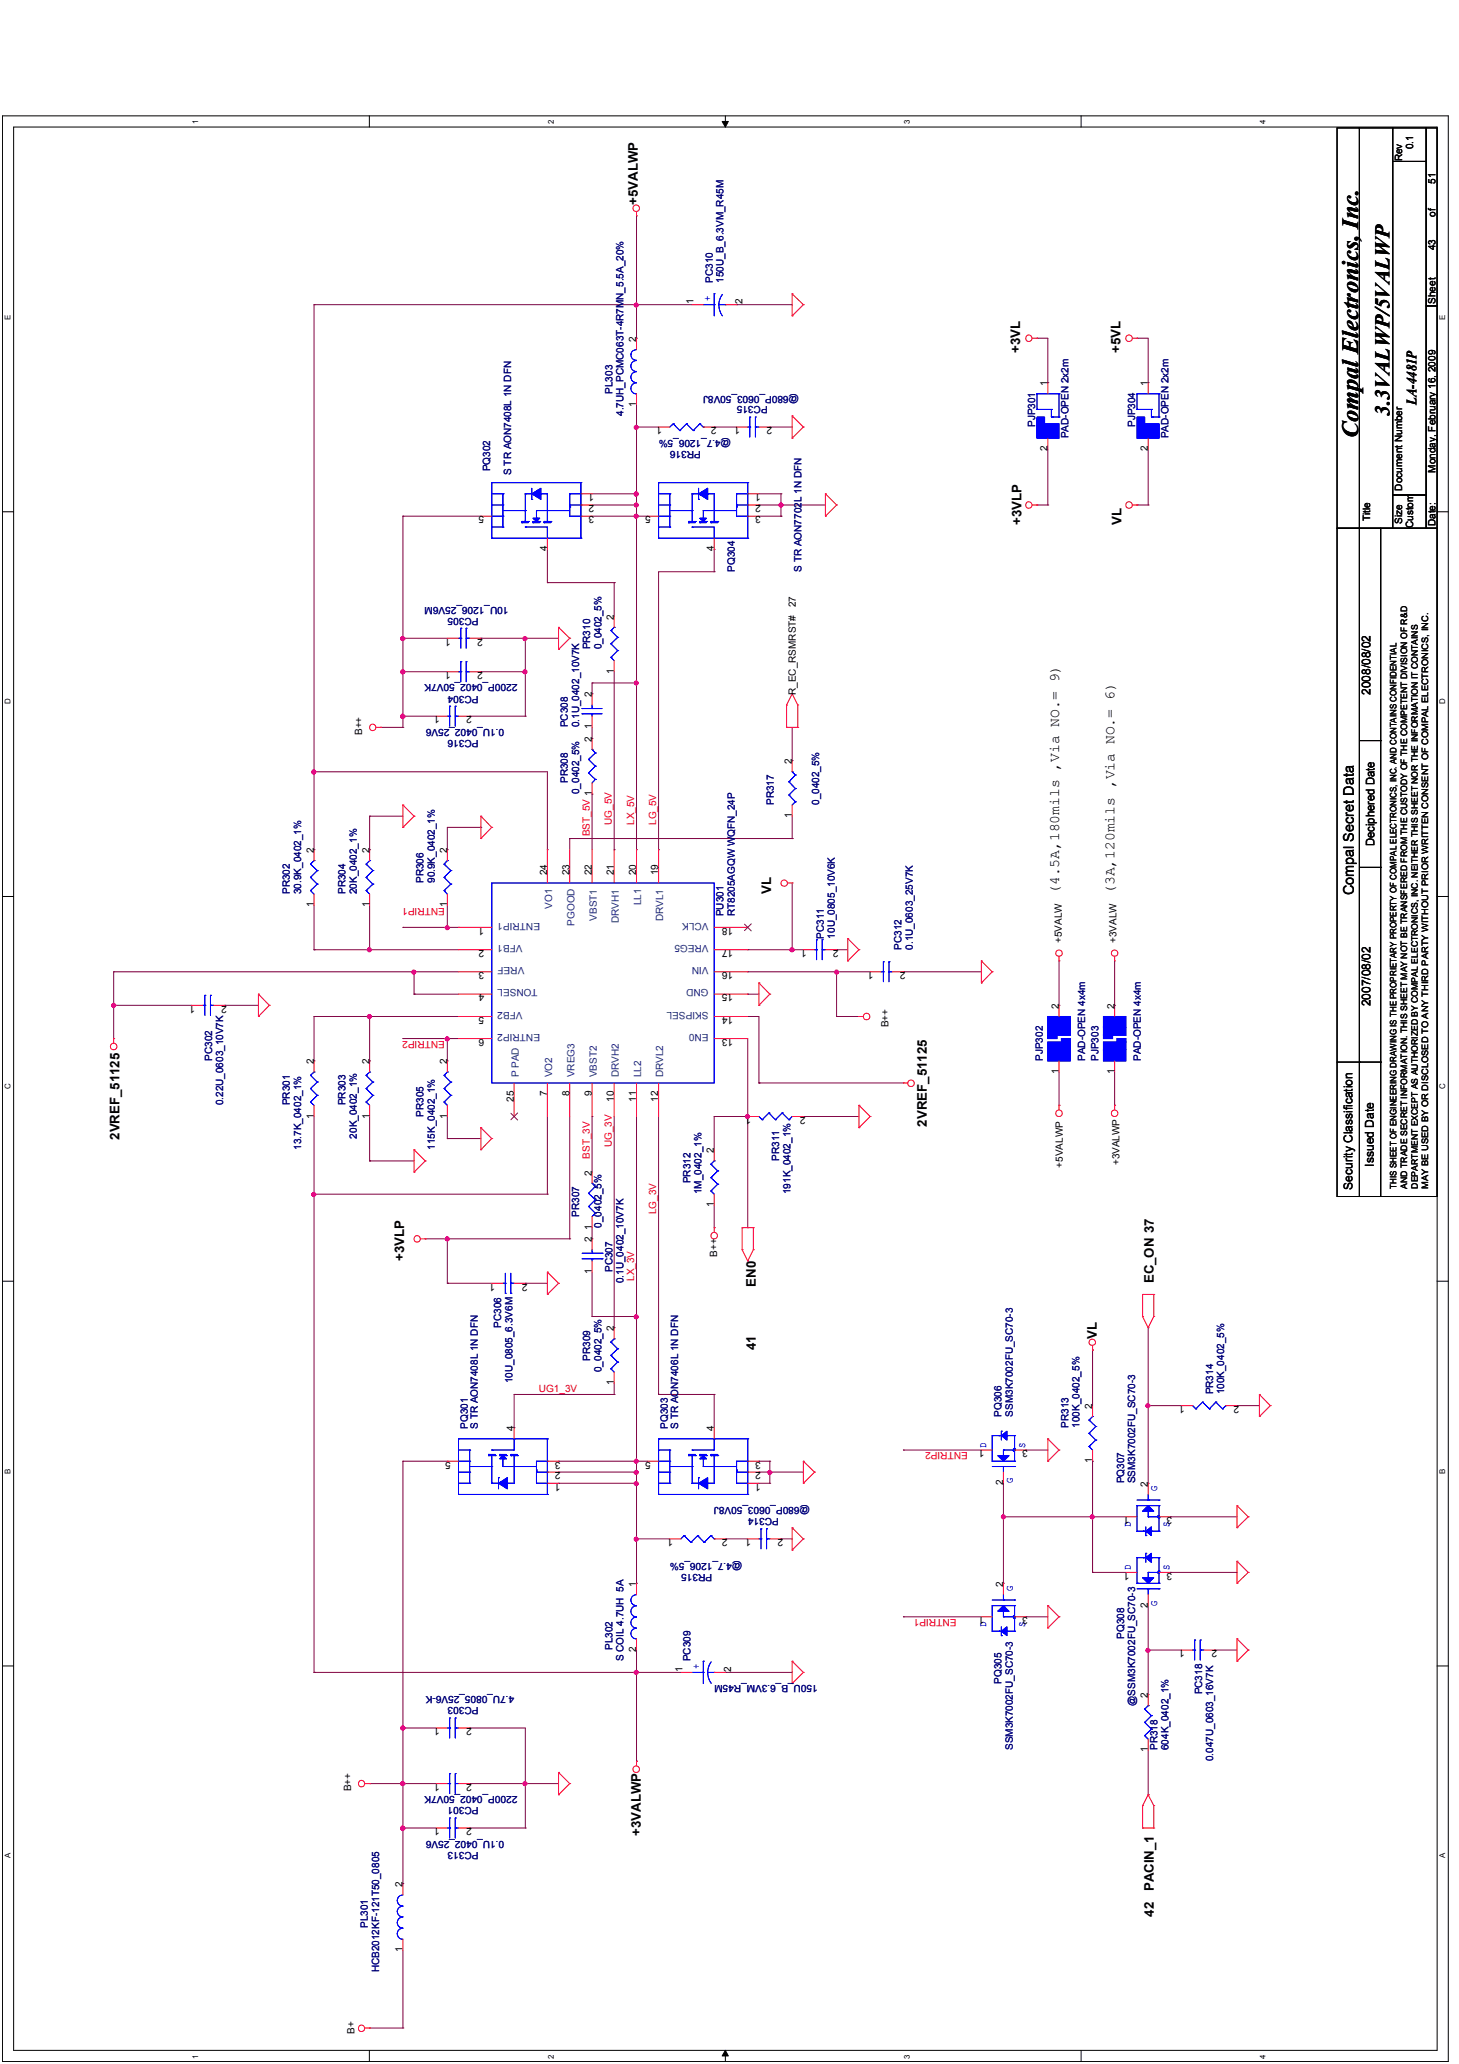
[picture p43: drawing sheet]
<svg xmlns="http://www.w3.org/2000/svg" width="210mm" height="297mm" viewBox="0 0 210 297" stroke-linecap="round" stroke-linejoin="round" font-family="sans-serif">
<defs><g id="words">
<text font-size="3.3" x="195.4" y="63.1" transform="rotate(-90 195.4 63.1)">Compal Electronics, Inc.</text>
<text font-size="3" x="199.9" y="59.9" transform="rotate(-90 199.9 59.9)">3.3VALWP/5VALWP</text>
<g font-size="2.1">
<text x="203.8" y="58.3" transform="rotate(-90 203.8 58.3)">LA-4481P</text>
<text x="152.4" y="128.7" transform="rotate(-90 152.4 128.7)">(4.5A,180mils ,Via NO.= 9)</text>
<text x="160.4" y="128.7" transform="rotate(-90 160.4 128.7)">(3A,120mils ,Via NO.= 6)</text>
<text x="194.8" y="128.8" transform="rotate(-90 194.8 128.8)">Compal Secret Data</text>
</g>
<g font-size="1.9">
<text x="91.7" y="29.5" transform="rotate(-90 91.7 29.5)">+5VALWP</text>
<text x="146.8" y="50.7" transform="rotate(-90 146.8 50.7)">+3VL</text>
<text x="161.2" y="50.7" transform="rotate(-90 161.2 50.7)">+5VL</text>
<text x="146.9" y="75.6" transform="rotate(-90 146.9 75.6)">+3VLP</text>
<text x="161.3" y="75.6" transform="rotate(-90 161.3 75.6)">VL</text>
<text x="111" y="128.7" transform="rotate(-90 111 128.7)">VL</text>
<text x="17.2" y="164" transform="rotate(-90 17.2 164)">2VREF_51125</text>
<text x="133.4" y="162.1" transform="rotate(-90 133.4 162.1)">2VREF_51125</text>
<text x="58.1" y="181.5" transform="rotate(-90 58.1 181.5)">+3VLP</text>
<text x="108.7" y="185.1" transform="rotate(-90 108.7 185.1)">EN0</text>
<text x="166" y="184.7" transform="rotate(-90 166 184.7)">EC_ON 37</text>
<text x="108.7" y="194.3" transform="rotate(-90 108.7 194.3)">41</text>
<text x="157.8" y="192.7" transform="rotate(-90 157.8 192.7)">VL</text>
<text x="92.2" y="264.2" transform="rotate(-90 92.2 264.2)">+3VALWP</text>
<text x="166" y="275.9" transform="rotate(-90 166 275.9)">42</text>
<text x="166" y="272.2" transform="rotate(-90 166 272.2)">PACIN_1</text>
</g>
<g font-size="1.7">
<text x="197.2" y="100" transform="rotate(-90 197.2 100)">2008/08/02</text>
<text x="197.7" y="121.8" transform="rotate(-90 197.7 121.8)">Deciphered Date</text>
<text x="197.2" y="144.8" transform="rotate(-90 197.2 144.8)">2007/08/02</text>
<text x="197.7" y="167.9" transform="rotate(-90 197.7 167.9)">Issued Date</text>
<text x="194.6" y="171.2" transform="rotate(-90 194.6 171.2)">Security Classification</text>
</g>
<g font-size="1.4">
<text x="201.7" y="23.2" transform="rotate(-90 201.7 23.2)">Rev</text>
<text x="203.3" y="21.5" transform="rotate(-90 203.3 21.5)">0.1</text>
<text x="206.5" y="26.4" transform="rotate(-90 206.5 26.4)">51</text>
<text x="206.5" y="31.2" transform="rotate(-90 206.5 31.2)">of</text>
<text x="206.5" y="36" transform="rotate(-90 206.5 36)">43</text>
<text x="99.8" y="43.8" transform="rotate(-90 99.8 43.8)">1</text>
<text x="106.8" y="43.8" transform="rotate(-90 106.8 43.8)">2</text>
<text x="206.5" y="43.7" transform="rotate(-90 206.5 43.7)">Sheet</text>
<text x="91.5" y="49.2" transform="rotate(-90 91.5 49.2)">2</text>
<text x="91.5" y="58.6" transform="rotate(-90 91.5 58.6)">1</text>
<text x="150.7" y="55.6" transform="rotate(-90 150.7 55.6)">1</text>
<text x="165.1" y="55.6" transform="rotate(-90 165.1 55.6)">1</text>
<text x="95.3" y="61.5" transform="rotate(-180 95.3 61.5)">1</text>
<text x="103.1" y="61.5" transform="rotate(-180 103.1 61.5)">2</text>
<text x="106.5" y="61.5" transform="rotate(-180 106.5 61.5)">1</text>
<text x="111.1" y="61.5" transform="rotate(-180 111.1 61.5)">2</text>
<text x="150.7" y="65" transform="rotate(-90 150.7 65)">2</text>
<text x="165.1" y="65" transform="rotate(-90 165.1 65)">2</text>
<text x="85.5" y="71.1" transform="rotate(-180 85.5 71.1)">1</text>
<text x="109.5" y="71.1" transform="rotate(-180 109.5 71.1)">1</text>
<text x="201.7" y="70.6" transform="rotate(-90 201.7 70.6)">Document Number</text>
<text x="206.5" y="68" transform="rotate(-90 206.5 68)">Monday, February 16, 2009</text>
<text x="69.6" y="74.3" transform="rotate(-180 69.6 74.3)">5</text>
<text x="85.5" y="74.3" transform="rotate(-180 85.5 74.3)">3</text>
<text x="85.5" y="72.7" transform="rotate(-180 85.5 72.7)">2</text>
<text x="93.6" y="74.3" transform="rotate(-180 93.6 74.3)">5</text>
<text x="109.5" y="74.3" transform="rotate(-180 109.5 74.3)">3</text>
<text x="109.5" y="72.7" transform="rotate(-180 109.5 72.7)">2</text>
<text x="197.1" y="75" transform="rotate(-90 197.1 75)">Title</text>
<text x="201.7" y="75.4" transform="rotate(-90 201.7 75.4)">Size</text>
<text x="203.3" y="76" transform="rotate(-90 203.3 76)">Custom</text>
<text x="206.5" y="75.7" transform="rotate(-90 206.5 75.7)">Date:</text>
<text x="78.7" y="79.4" transform="rotate(-90 78.7 79.4)">4</text>
<text x="102.7" y="79.4" transform="rotate(-90 102.7 79.4)">4</text>
<text x="88.3" y="89.2" transform="rotate(-90 88.3 89.2)">2</text>
<text x="114.5" y="87.4" transform="rotate(-90 114.5 87.4)">27</text>
<text x="64.9" y="91.9" transform="rotate(-180 64.9 91.9)">1</text>
<text x="69.5" y="91.9" transform="rotate(-180 69.5 91.9)">2</text>
<text x="64.9" y="96.7" transform="rotate(-180 64.9 96.7)">1</text>
<text x="69.5" y="96.7" transform="rotate(-180 69.5 96.7)">2</text>
<text x="85.1" y="100.4" transform="rotate(-90 85.1 100.4)">2</text>
<text x="88.3" y="97" transform="rotate(-90 88.3 97)">1</text>
<text x="114.5" y="100" transform="rotate(-90 114.5 100)">R_EC_RSMRST#</text>
<text x="52.1" y="105.8" transform="rotate(-90 52.1 105.8)">B++</text>
<text x="63.3" y="103.1" transform="rotate(-180 63.3 103.1)">1</text>
<text x="67.9" y="103.1" transform="rotate(-180 67.9 103.1)">2</text>
<text x="85.1" y="106.8" transform="rotate(-90 85.1 106.8)">2</text>
<text x="85.1" y="105" transform="rotate(-90 85.1 105)">1</text>
<text x="113.9" y="110" transform="rotate(-90 113.9 110)">2</text>
<text x="113.9" y="117.8" transform="rotate(-90 113.9 117.8)">1</text>
<text x="45.1" y="122.8" transform="rotate(-90 45.1 122.8)">2</text>
<text x="53.1" y="122.8" transform="rotate(-90 53.1 122.8)">2</text>
<text x="64.3" y="122.8" transform="rotate(-90 64.3 122.8)">2</text>
<text x="78.7" y="126" transform="rotate(-90 78.7 126)">24</text>
<text x="81.9" y="126" transform="rotate(-90 81.9 126)">23</text>
<text x="85.1" y="126" transform="rotate(-90 85.1 126)">22</text>
<text x="88.3" y="126" transform="rotate(-90 88.3 126)">21</text>
<text x="91.5" y="126" transform="rotate(-90 91.5 126)">20</text>
<text x="94.7" y="126" transform="rotate(-90 94.7 126)">19</text>
<text x="45.1" y="130.6" transform="rotate(-90 45.1 130.6)">1</text>
<text x="53.1" y="130.6" transform="rotate(-90 53.1 130.6)">1</text>
<text x="64.3" y="130.6" transform="rotate(-90 64.3 130.6)">1</text>
<text x="69.6" y="133.5" transform="rotate(-180 69.6 133.5)">1</text>
<text x="69.6" y="136.7" transform="rotate(-180 69.6 136.7)">2</text>
<text x="105.5" y="136.7" transform="rotate(-180 105.5 136.7)">17</text>
<text x="105.5" y="133.5" transform="rotate(-180 105.5 133.5)">18</text>
<text x="116.1" y="136.7" transform="rotate(-180 116.1 136.7)">1</text>
<text x="120.7" y="136.7" transform="rotate(-180 120.7 136.7)">2</text>
<text x="152.8" y="135.7" transform="rotate(-90 152.8 135.7)">+5VALW</text>
<text x="160.6" y="135.7" transform="rotate(-90 160.6 135.7)">+3VALW</text>
<text x="69.6" y="139.9" transform="rotate(-180 69.6 139.9)">3</text>
<text x="69.6" y="143.1" transform="rotate(-180 69.6 143.1)">4</text>
<text x="105.5" y="143.1" transform="rotate(-180 105.5 143.1)">15</text>
<text x="105.5" y="139.9" transform="rotate(-180 105.5 139.9)">16</text>
<text x="125.6" y="139.9" transform="rotate(-180 125.6 139.9)">1</text>
<text x="130.3" y="139.9" transform="rotate(-180 130.3 139.9)">2</text>
<text x="28.1" y="144.7" transform="rotate(-180 28.1 144.7)">1</text>
<text x="32.7" y="144.7" transform="rotate(-180 32.7 144.7)">2</text>
<text x="69.6" y="146.3" transform="rotate(-180 69.6 146.3)">5</text>
<text x="69.6" y="149.5" transform="rotate(-180 69.6 149.5)">6</text>
<text x="105.5" y="146.3" transform="rotate(-180 105.5 146.3)">14</text>
<text x="105.5" y="149.5" transform="rotate(-180 105.5 149.5)">13</text>
<text x="127.8" y="147.9" transform="rotate(-90 127.8 147.9)">B++</text>
<text x="152.3" y="145.2" transform="rotate(-90 152.3 145.2)">2</text>
<text x="160.3" y="145.2" transform="rotate(-90 160.3 145.2)">2</text>
<text x="45.1" y="153.2" transform="rotate(-90 45.1 153.2)">2</text>
<text x="53.1" y="153.2" transform="rotate(-90 53.1 153.2)">2</text>
<text x="64.3" y="153.2" transform="rotate(-90 64.3 153.2)">2</text>
<text x="152.3" y="154.6" transform="rotate(-90 152.3 154.6)">1</text>
<text x="160.3" y="154.6" transform="rotate(-90 160.3 154.6)">1</text>
<text x="45.1" y="161" transform="rotate(-90 45.1 161)">1</text>
<text x="53.1" y="161" transform="rotate(-90 53.1 161)">1</text>
<text x="64.3" y="161" transform="rotate(-90 64.3 161)">1</text>
<text x="73.9" y="158.6" transform="rotate(-90 73.9 158.6)">25</text>
<text x="78.7" y="157.8" transform="rotate(-90 78.7 157.8)">7</text>
<text x="81.9" y="157.8" transform="rotate(-90 81.9 157.8)">8</text>
<text x="85.1" y="157.8" transform="rotate(-90 85.1 157.8)">9</text>
<text x="88.3" y="158.6" transform="rotate(-90 88.3 158.6)">10</text>
<text x="91.5" y="158.6" transform="rotate(-90 91.5 158.6)">11</text>
<text x="94.7" y="158.6" transform="rotate(-90 94.7 158.6)">12</text>
<text x="108.1" y="160.7" transform="rotate(-180 108.1 160.7)">1</text>
<text x="115.9" y="160.7" transform="rotate(-180 115.9 160.7)">2</text>
<text x="102.7" y="166" transform="rotate(-90 102.7 166)">2</text>
<text x="161.1" y="167.7" transform="rotate(-90 161.1 167.7)">+3VALWP</text>
<text x="85.1" y="169.2" transform="rotate(-90 85.1 169.2)">2</text>
<text x="102.7" y="173.8" transform="rotate(-90 102.7 173.8)">1</text>
<text x="152.9" y="168" transform="rotate(-90 152.9 168)">+5VALWP</text>
<text x="85.1" y="178.8" transform="rotate(-90 85.1 178.8)">2</text>
<text x="85.1" y="177" transform="rotate(-90 85.1 177)">1</text>
<text x="71.3" y="184.7" transform="rotate(-180 71.3 184.7)">1</text>
<text x="75.9" y="184.7" transform="rotate(-180 75.9 184.7)">2</text>
<text x="85.1" y="183.4" transform="rotate(-90 85.1 183.4)">1</text>
<text x="103.2" y="180.8" transform="rotate(-90 103.2 180.8)">B++</text>
<text x="88.3" y="191.6" transform="rotate(-90 88.3 191.6)">2</text>
<text x="88.3" y="199.4" transform="rotate(-90 88.3 199.4)">1</text>
<text x="157.1" y="202.8" transform="rotate(-90 157.1 202.8)">2</text>
<text x="170.5" y="202.3" transform="rotate(-180 170.5 202.3)">1</text>
<text x="178.3" y="202.3" transform="rotate(-180 178.3 202.3)">2</text>
<text x="73.9" y="206" transform="rotate(-90 73.9 206)">4</text>
<text x="102.7" y="206" transform="rotate(-90 102.7 206)">4</text>
<text x="141.6" y="208.7" transform="rotate(-180 141.6 208.7)">1</text>
<text x="147.9" y="208.7" transform="rotate(-180 147.9 208.7)">3</text>
<text x="64.9" y="210.3" transform="rotate(-180 64.9 210.3)">5</text>
<text x="80.7" y="210.3" transform="rotate(-180 80.7 210.3)">3</text>
<text x="80.7" y="211.9" transform="rotate(-180 80.7 211.9)">2</text>
<text x="80.7" y="213.5" transform="rotate(-180 80.7 213.5)">1</text>
<text x="93.6" y="210.3" transform="rotate(-180 93.6 210.3)">5</text>
<text x="109.5" y="210.3" transform="rotate(-180 109.5 210.3)">3</text>
<text x="109.5" y="211.9" transform="rotate(-180 109.5 211.9)">2</text>
<text x="109.5" y="213.5" transform="rotate(-180 109.5 213.5)">1</text>
<text x="144.3" y="213.8" transform="rotate(-90 144.3 213.8)">2</text>
<text x="157.1" y="210.6" transform="rotate(-90 157.1 210.6)">1</text>
<text x="165.1" y="214" transform="rotate(-90 165.1 214)">2</text>
<text x="96.9" y="221.5" transform="rotate(-180 96.9 221.5)">1</text>
<text x="104.7" y="221.5" transform="rotate(-180 104.7 221.5)">2</text>
<text x="108.1" y="221.5" transform="rotate(-180 108.1 221.5)">1</text>
<text x="112.7" y="221.5" transform="rotate(-180 112.7 221.5)">2</text>
<text x="162.5" y="218.3" transform="rotate(-180 162.5 218.3)">1</text>
<text x="168.7" y="218.3" transform="rotate(-180 168.7 218.3)">3</text>
<text x="162.5" y="226.3" transform="rotate(-180 162.5 226.3)">1</text>
<text x="168.7" y="226.3" transform="rotate(-180 168.7 226.3)">3</text>
<text x="91.5" y="228.4" transform="rotate(-90 91.5 228.4)">1</text>
<text x="141.6" y="232.7" transform="rotate(-180 141.6 232.7)">1</text>
<text x="144.3" y="228.4" transform="rotate(-90 144.3 228.4)">2</text>
<text x="147.9" y="232.7" transform="rotate(-180 147.9 232.7)">3</text>
<text x="165.1" y="231.4" transform="rotate(-90 165.1 231.4)">2</text>
<text x="91.5" y="237.8" transform="rotate(-90 91.5 237.8)">2</text>
<text x="170.5" y="237.5" transform="rotate(-180 170.5 237.5)">1</text>
<text x="175.1" y="237.5" transform="rotate(-180 175.1 237.5)">2</text>
<text x="98.2" y="240.6" transform="rotate(-90 98.2 240.6)">1</text>
<text x="105.2" y="240.6" transform="rotate(-90 105.2 240.6)">2</text>
<text x="165.1" y="244.4" transform="rotate(-90 165.1 244.4)">2</text>
<text x="63.3" y="248.7" transform="rotate(-180 63.3 248.7)">1</text>
<text x="67.9" y="248.7" transform="rotate(-180 67.9 248.7)">2</text>
<text x="50.5" y="257.8" transform="rotate(-90 50.5 257.8)">B++</text>
<text x="63.3" y="256.7" transform="rotate(-180 63.3 256.7)">1</text>
<text x="67.9" y="256.7" transform="rotate(-180 67.9 256.7)">2</text>
<text x="165.1" y="252.2" transform="rotate(-90 165.1 252.2)">1</text>
<text x="63.3" y="263.1" transform="rotate(-180 63.3 263.1)">1</text>
<text x="67.9" y="263.1" transform="rotate(-180 67.9 263.1)">2</text>
<text x="57.9" y="271.6" transform="rotate(-90 57.9 271.6)">2</text>
<text x="57.9" y="281" transform="rotate(-90 57.9 281)">1</text>
<text x="51" y="292.7" transform="rotate(-90 51 292.7)">B+</text>
</g>
<g font-size="1.4" fill="#000080">
<text x="102.5" y="40.7" transform="rotate(-90 102.5 40.7)">PC310</text>
<text x="104.1" y="40.7" transform="rotate(-90 104.1 40.7)">150U_B_6.3VM_R45M</text>
<text x="88.1" y="56.7" transform="rotate(-90 88.1 56.7)">PL303</text>
<text x="89.7" y="59.9" transform="rotate(-90 89.7 59.9)">4.7UH_PCMC063T-4R7MN_5.5A_20%</text>
<text x="110.5" y="58.5" transform="rotate(-180 110.5 58.5)">PC315</text>
<text x="114.9" y="56.9" transform="rotate(-180 114.9 56.9)">@680P_0603_50V8J</text>
<text x="100.8" y="64.9" transform="rotate(-180 100.8 64.9)">PR316</text>
<text x="105.2" y="63.3" transform="rotate(-180 105.2 63.3)">@4.7_1206_5%</text>
<text x="148.9" y="61.5" transform="rotate(-90 148.9 61.5)">PJP301</text>
<text x="153.7" y="63.1" transform="rotate(-90 153.7 63.1)">PAD-OPEN 2x2m</text>
<text x="163.3" y="61.5" transform="rotate(-90 163.3 61.5)">PJP304</text>
<text x="168.1" y="63.1" transform="rotate(-90 168.1 63.1)">PAD-OPEN 2x2m</text>
<text x="70.5" y="67.9" transform="rotate(-90 70.5 67.9)">PQ302</text>
<text x="73.5" y="68.4" transform="rotate(-90 73.5 68.4)">S TR AON7408L 1N DFN</text>
<text x="105.7" y="82.3" transform="rotate(-90 105.7 82.3)">PQ304</text>
<text x="115.3" y="82.3" transform="rotate(-90 115.3 82.3)">S TR AON7702L 1N DFN</text>
<text x="68.8" y="88.9" transform="rotate(-180 68.8 88.9)">PC305</text>
<text x="73.2" y="87.3" transform="rotate(-180 73.2 87.3)">10U_1206_25V6M</text>
<text x="84.9" y="93.5" transform="rotate(-90 84.9 93.5)">PR310</text>
<text x="86.5" y="93.5" transform="rotate(-90 86.5 93.5)">0_0402_5%</text>
<text x="68.8" y="100.1" transform="rotate(-180 68.8 100.1)">PC304</text>
<text x="74.4" y="98.5" transform="rotate(-180 74.4 98.5)">2200P_0402_50V7K</text>
<text x="68.8" y="106.5" transform="rotate(-180 68.8 106.5)">PC316</text>
<text x="72.5" y="104.9" transform="rotate(-180 72.5 104.9)">0.1U_0402_25V6</text>
<text x="81.7" y="104.7" transform="rotate(-90 81.7 104.7)">PC308</text>
<text x="83.3" y="104.7" transform="rotate(-90 83.3 104.7)">0.1U_0402_10V7K</text>
<text x="81.7" y="112.7" transform="rotate(-90 81.7 112.7)">PR308</text>
<text x="83.3" y="114.3" transform="rotate(-90 83.3 114.3)">0_0402_5%</text>
<text x="111.3" y="115.9" transform="rotate(-90 111.3 115.9)">PR317</text>
<text x="117.9" y="115.9" transform="rotate(-90 117.9 115.9)">0_0402_5%</text>
<text x="41.7" y="128.7" transform="rotate(-90 41.7 128.7)">PR302</text>
<text x="43.3" y="128.7" transform="rotate(-90 43.3 128.7)">30.9K_0402_1%</text>
<text x="49.7" y="128.7" transform="rotate(-90 49.7 128.7)">PR304</text>
<text x="51.3" y="128.7" transform="rotate(-90 51.3 128.7)">20K_0402_1%</text>
<text x="60.9" y="127.1" transform="rotate(-90 60.9 127.1)">PR306</text>
<text x="62.5" y="127.1" transform="rotate(-90 62.5 127.1)">90.9K_0402_1%</text>
<text x="104.1" y="131.9" transform="rotate(-90 104.1 131.9)">PU301</text>
<text x="105.7" y="131.9" transform="rotate(-90 105.7 131.9)">RT8205AGQW WQFN_24P</text>
<text x="118.5" y="135.1" transform="rotate(-90 118.5 135.1)">PC311</text>
<text x="120.1" y="135.1" transform="rotate(-90 120.1 135.1)">10U_0805_10V6K</text>
<text x="129.7" y="136.7" transform="rotate(-90 129.7 136.7)">PC312</text>
<text x="131.3" y="136.7" transform="rotate(-90 131.3 136.7)">0.1U_0603_25V7K</text>
<text x="30.5" y="152.7" transform="rotate(-90 30.5 152.7)">PC302</text>
<text x="150" y="152.7" transform="rotate(-90 150 152.7)">PJP302</text>
<text x="156.1" y="152.7" transform="rotate(-90 156.1 152.7)">PAD-OPEN 4x4m</text>
<text x="158" y="152.7" transform="rotate(-90 158 152.7)">PJP303</text>
<text x="164.1" y="152.7" transform="rotate(-90 164.1 152.7)">PAD-OPEN 4x4m</text>
<text x="32.1" y="159.1" transform="rotate(-90 32.1 159.1)">0.22U_0603_10V7K</text>
<text x="41.7" y="159.1" transform="rotate(-90 41.7 159.1)">PR301</text>
<text x="49.7" y="159.1" transform="rotate(-90 49.7 159.1)">PR303</text>
<text x="60.9" y="160.7" transform="rotate(-90 60.9 160.7)">PR305</text>
<text x="43.3" y="165.5" transform="rotate(-90 43.3 165.5)">13.7K_0402_1%</text>
<text x="51.3" y="163.9" transform="rotate(-90 51.3 163.9)">20K_0402_1%</text>
<text x="62.5" y="165.5" transform="rotate(-90 62.5 165.5)">115K_0402_1%</text>
<text x="112.1" y="167.1" transform="rotate(-90 112.1 167.1)">PR311</text>
<text x="99.3" y="170.3" transform="rotate(-90 99.3 170.3)">PR312</text>
<text x="100.9" y="171.9" transform="rotate(-90 100.9 171.9)">1M_0402_1%</text>
<text x="113.7" y="171.9" transform="rotate(-90 113.7 171.9)">191K_0402_1%</text>
<text x="83.3" y="175.1" transform="rotate(-90 83.3 175.1)">PR307</text>
<text x="86.5" y="176.7" transform="rotate(-90 86.5 176.7)">0_0402_5%</text>
<text x="88.1" y="183.1" transform="rotate(-90 88.1 183.1)">PC307</text>
<text x="89.7" y="184.7" transform="rotate(-90 89.7 184.7)">0.1U_0402_10V7K</text>
<text x="72.1" y="191.1" transform="rotate(-90 72.1 191.1)">PC306</text>
<text x="84.9" y="195.9" transform="rotate(-90 84.9 195.9)">PR309</text>
<text x="86.5" y="197.5" transform="rotate(-90 86.5 197.5)">0_0402_5%</text>
<text x="73.7" y="199.1" transform="rotate(-90 73.7 199.1)">10U_0805_6.3V6M</text>
<text x="144.1" y="203.9" transform="rotate(-90 144.1 203.9)">PQ306</text>
<text x="145.7" y="203.9" transform="rotate(-90 145.7 203.9)">SSM3K7002FU_SC70-3</text>
<text x="174.5" y="200.7" transform="rotate(-90 174.5 200.7)">PR314</text>
<text x="176.1" y="200.7" transform="rotate(-90 176.1 200.7)">100K_0402_5%</text>
<text x="67.3" y="205.6" transform="rotate(-90 67.3 205.6)">PQ301</text>
<text x="68.8" y="205.6" transform="rotate(-90 68.8 205.6)">S TR AON7408L 1N DFN</text>
<text x="96.1" y="205.6" transform="rotate(-90 96.1 205.6)">PQ303</text>
<text x="97.5" y="205.6" transform="rotate(-90 97.5 205.6)">S TR AON7406L 1N DFN</text>
<text x="153.7" y="205.5" transform="rotate(-90 153.7 205.5)">PR313</text>
<text x="155.3" y="205.5" transform="rotate(-90 155.3 205.5)">100K_0402_5%</text>
<text x="161.7" y="213.5" transform="rotate(-90 161.7 213.5)">PQ307</text>
<text x="163.3" y="213.5" transform="rotate(-90 163.3 213.5)">SSM3K7002FU_SC70-3</text>
<text x="112.1" y="218.5" transform="rotate(-180 112.1 218.5)">PC314</text>
<text x="116.5" y="216.9" transform="rotate(-180 116.5 216.9)">@680P_0603_50V8J</text>
<text x="102.5" y="226.5" transform="rotate(-180 102.5 226.5)">PR315</text>
<text x="106.8" y="224.9" transform="rotate(-180 106.8 224.9)">@4.7_1206_5%</text>
<text x="88.1" y="237.5" transform="rotate(-90 88.1 237.5)">PL302</text>
<text x="89.7" y="239.1" transform="rotate(-90 89.7 239.1)">S COIL 4.7UH 5A</text>
<text x="99.3" y="239.1" transform="rotate(-90 99.3 239.1)">PC309</text>
<text x="161.7" y="235.9" transform="rotate(-90 161.7 235.9)">PQ308</text>
<text x="68.8" y="245.7" transform="rotate(-180 68.8 245.7)">PC303</text>
<text x="74" y="244.1" transform="rotate(-180 74 244.1)">4.7U_0805_25V6-K</text>
<text x="117.6" y="242.5" transform="rotate(-180 117.6 242.5)">150U_B_6.3VM_R45M</text>
<text x="144.1" y="242.3" transform="rotate(-90 144.1 242.3)">PQ305</text>
<text x="163.3" y="245.5" transform="rotate(-90 163.3 245.5)">@SSM3K7002FU_SC70-3</text>
<text x="172.9" y="243.9" transform="rotate(-90 172.9 243.9)">PC318</text>
<text x="145.7" y="251.9" transform="rotate(-90 145.7 251.9)">SSM3K7002FU_SC70-3</text>
<text x="166.5" y="251.9" transform="rotate(-90 166.5 251.9)">PR318</text>
<text x="168.1" y="251.9" transform="rotate(-90 168.1 251.9)">604K_0402_1%</text>
<text x="174.5" y="253.5" transform="rotate(-90 174.5 253.5)">0.047U_0603_16V7K</text>
<text x="68.8" y="260.1" transform="rotate(-180 68.8 260.1)">PC301</text>
<text x="74.4" y="258.5" transform="rotate(-180 74.4 258.5)">2200P_0402_50V7K</text>
<text x="68.8" y="266.5" transform="rotate(-180 68.8 266.5)">PC313</text>
<text x="72.5" y="264.9" transform="rotate(-180 72.5 264.9)">0.1U_0402_25V6</text>
<text x="52.9" y="277.5" transform="rotate(-90 52.9 277.5)">PL301</text>
<text x="54.5" y="283.9" transform="rotate(-90 54.5 283.9)">HCB2012KF-121T50_0805</text>
</g>
<g font-size="1.4" fill="#00f">
<text x="102.2" y="43.4" transform="rotate(-90 102.2 43.4)">+</text>
<text x="141.9" y="208.3" transform="rotate(-90 141.9 208.3)">D</text>
<text x="147.5" y="208.3" transform="rotate(-90 147.5 208.3)">S</text>
<text x="145.7" y="213.5" transform="rotate(-90 145.7 213.5)">G</text>
<text x="166.5" y="214.6" transform="rotate(-90 166.5 214.6)">G</text>
<text x="162.7" y="219.7" transform="rotate(-90 162.7 219.7)">D</text>
<text x="168.3" y="219.7" transform="rotate(-90 168.3 219.7)">S</text>
<text x="162.7" y="226" transform="rotate(-90 162.7 226)">D</text>
<text x="168.3" y="226" transform="rotate(-90 168.3 226)">S</text>
<text x="145.7" y="229" transform="rotate(-90 145.7 229)">G</text>
<text x="166.5" y="231.1" transform="rotate(-90 166.5 231.1)">G</text>
<text x="141.9" y="234.1" transform="rotate(-90 141.9 234.1)">D</text>
<text x="147.5" y="234.1" transform="rotate(-90 147.5 234.1)">S</text>
<text x="100.6" y="240.2" transform="rotate(-90 100.6 240.2)">+</text>
</g>
<g font-size="1.4" fill="#f00">
<text x="88" y="118.7" transform="rotate(-90 88 118.7)">UG_5V</text>
<text x="91.2" y="118.7" transform="rotate(-90 91.2 118.7)">LX_5V</text>
<text x="94.4" y="118.7" transform="rotate(-90 94.4 118.7)">LG_5V</text>
<text x="84.8" y="120.3" transform="rotate(-90 84.8 120.3)">BST_5V 1</text>
<text x="64" y="130.6" transform="rotate(-180 64 130.6)">ENTRIP1</text>
<text x="64" y="149.8" transform="rotate(-180 64 149.8)">ENTRIP2</text>
<text x="84.8" y="166.7" transform="rotate(-90 84.8 166.7)">BST_3V</text>
<text x="88" y="165.1" transform="rotate(-90 88 165.1)">UG_3V</text>
<text x="94.4" y="174.7" transform="rotate(-90 94.4 174.7)">LG_3V</text>
<text x="91.2" y="184.3" transform="rotate(-90 91.2 184.3)">LX_3V</text>
<text x="77.5" y="200.3">UG1_3V</text>
<text x="139.2" y="209" transform="rotate(-180 139.2 209)">ENTRIP2</text>
<text x="137.6" y="233" transform="rotate(-180 137.6 233)">ENTRIP1</text>
</g>
<g font-size="1.4" fill="#004080">
<text x="79.4" y="130.8" transform="rotate(-90 79.4 130.8)">VO1</text>
<text x="92.3" y="130.3" transform="rotate(-90 92.3 130.3)">LL1</text>
<text x="75.2" y="136" transform="rotate(-180 75.2 136)">VFB1</text>
<text x="77.7" y="132.8" transform="rotate(-180 77.7 132.8)">ENTRIP1</text>
<text x="82.6" y="133.2" transform="rotate(-90 82.6 133.2)">PGOOD</text>
<text x="85.9" y="132.5" transform="rotate(-90 85.9 132.5)">VBST1</text>
<text x="89" y="132.8" transform="rotate(-90 89 132.8)">DRVH1</text>
<text x="95.4" y="132.6" transform="rotate(-90 95.4 132.6)">DRVL1</text>
<text x="101.9" y="136" transform="rotate(-180 101.9 136)">VREG5</text>
<text x="101.9" y="132.8" transform="rotate(-180 101.9 132.8)">VCLK</text>
<text x="75.4" y="139.2" transform="rotate(-180 75.4 139.2)">VREF</text>
<text x="77.4" y="142.4" transform="rotate(-180 77.4 142.4)">TONSEL</text>
<text x="101.9" y="142.4" transform="rotate(-180 101.9 142.4)">GND</text>
<text x="101.9" y="139.2" transform="rotate(-180 101.9 139.2)">VIN</text>
<text x="75.2" y="145.6" transform="rotate(-180 75.2 145.6)">VFB2</text>
<text x="77.7" y="148.8" transform="rotate(-180 77.7 148.8)">ENTRIP2</text>
<text x="101.9" y="145.6" transform="rotate(-180 101.9 145.6)">SKIPSEL</text>
<text x="101.9" y="148.8" transform="rotate(-180 101.9 148.8)">EN0</text>
<text x="74.6" y="155.1" transform="rotate(-90 74.6 155.1)">P PAD</text>
<text x="79.4" y="155.1" transform="rotate(-90 79.4 155.1)">VO2</text>
<text x="82.6" y="155.1" transform="rotate(-90 82.6 155.1)">VREG3</text>
<text x="85.9" y="155.1" transform="rotate(-90 85.9 155.1)">VBST2</text>
<text x="89" y="155.1" transform="rotate(-90 89 155.1)">DRVH2</text>
<text x="92.3" y="155.1" transform="rotate(-90 92.3 155.1)">LL2</text>
<text x="95.4" y="155.1" transform="rotate(-90 95.4 155.1)">DRVL2</text>
</g>
<g font-size="1.3">
<text x="200.9" y="171.1" transform="rotate(-90 200.9 171.1)">THIS SHEET OF ENGINEERING DRAWING IS THE PROPRIETARY PROPERTY OF COMPAL ELECTRONICS, INC. AND CONTAINS CONFIDENTIAL</text>
<text x="202.4" y="171.1" transform="rotate(-90 202.4 171.1)">AND TRADE SECRET INFORMATION. THIS SHEET MAY NOT BE TRANSFERED FROM THE CUSTODY OF THE COMPETENT DIVISION OF R&amp;D</text>
<text x="204" y="171.1" transform="rotate(-90 204 171.1)">DEPARTMENT EXCEPT AS AUTHORIZED BY COMPAL ELECTRONICS, INC. NEITHER THIS SHEET NOR THE INFORMATION IT CONTAINS</text>
<text x="205.5" y="171.1" transform="rotate(-90 205.5 171.1)">MAY BE USED BY OR DISCLOSED TO ANY THIRD PARTY WITHOUT PRIOR WRITTEN CONSENT OF COMPAL ELECTRONICS, INC.</text>
</g>
<g font-size="1.1">
<text x="28.5" y="17.9" transform="rotate(-90 28.5 17.9)">1</text>
<text x="79.7" y="17.9" transform="rotate(-90 79.7 17.9)">2</text>
<text x="130.9" y="17.9" transform="rotate(-90 130.9 17.9)">3</text>
<text x="182.1" y="17.9" transform="rotate(-90 182.1 17.9)">4</text>
<text x="1.5" y="46" transform="rotate(-90 1.5 46)">E</text>
<text x="207.9" y="46" transform="rotate(-90 207.9 46)">E</text>
<text x="1.5" y="101.4" transform="rotate(-90 1.5 101.4)">D</text>
<text x="207.9" y="101.4" transform="rotate(-90 207.9 101.4)">D</text>
<text x="1.5" y="156.7" transform="rotate(-90 1.5 156.7)">C</text>
<text x="207.9" y="156.7" transform="rotate(-90 207.9 156.7)">C</text>
<text x="1.5" y="212.1" transform="rotate(-90 1.5 212.1)">B</text>
<text x="207.9" y="212.1" transform="rotate(-90 207.9 212.1)">B</text>
<text x="1.5" y="267.4" transform="rotate(-90 1.5 267.4)">A</text>
<text x="207.9" y="267.4" transform="rotate(-90 207.9 267.4)">A</text>
<text x="28.5" y="296.3" transform="rotate(-90 28.5 296.3)">1</text>
<text x="79.7" y="296.3" transform="rotate(-90 79.7 296.3)">2</text>
<text x="130.9" y="296.3" transform="rotate(-90 130.9 296.3)">3</text>
<text x="182.1" y="296.3" transform="rotate(-90 182.1 296.3)">4</text>
</g>
</g></defs>
<path d="M.4 16.7h208v280h-208zM2 18.3h204.8v276.8h-204.8z" fill="none" stroke="#000" stroke-width=".14"/>
<g fill="#fff">
<path d="M.5 266.7h1.2v.7h-1.2z"/>
<path d="M206.9 266.7h1.2v.7h-1.2z"/>
</g>
<path d="M.4 239.8h1.6M206.8 239.8h1.6" fill="none" stroke="#000" stroke-width=".14"/>
<g fill="#fff">
<path d="M.5 211.4h1.2v.7h-1.2z"/>
<path d="M206.9 211.4h1.2v.7h-1.2z"/>
</g>
<path d="M.4 184.4h1.6M206.8 184.4h1.6" fill="none" stroke="#000" stroke-width=".14"/>
<g fill="#fff">
<path d="M.5 156h1.2v.7h-1.2z"/>
<path d="M206.9 156h1.2v.7h-1.2z"/>
</g>
<path d="M.4 129h1.6M206.8 129h1.6" fill="none" stroke="#000" stroke-width=".14"/>
<g fill="#fff">
<path d="M.5 100.6h1.2v.8h-1.2z"/>
<path d="M206.9 100.6h1.2v.8h-1.2z"/>
</g>
<path d="M.4 73.7h1.6M206.8 73.7h1.6" fill="none" stroke="#000" stroke-width=".14"/>
<g fill="#fff">
<path d="M.5 45.3h1.2v.7h-1.2z"/>
<path d="M206.9 45.3h1.2v.7h-1.2z"/>
<path d="M27.5 295.7h1.2v.6h-1.2z"/>
<path d="M27.5 17.3h1.2v.6h-1.2z"/>
<path d="M78.7 295.7h1.2v.6h-1.2z"/>
<path d="M78.7 17.3h1.2v.6h-1.2z"/>
</g>
<path d="M53.1 16.7v1.6M53.1 295.1v1.6" fill="none" stroke="#000" stroke-width=".14"/>
<g fill="#fff">
<path d="M129.9 295.7h1.2v.6h-1.2z"/>
<path d="M129.9 17.3h1.2v.6h-1.2z"/>
</g>
<path d="M103.9 17.5h.9l-.4 .8zM104.4 16.7v1.6M104.4 295.1l.4 .8h-.9zM104.4 295.1v1.6" fill="none" stroke="#000" stroke-width=".14"/>
<path d="M103.9 17.5h.9l-.4 .8zM104.4 295.1l.4 .8h-.9z" fill="#000"/>
<g fill="#fff">
<path d="M181.1 295.7h1.2v.6h-1.2z"/>
<path d="M181.1 17.3h1.2v.6h-1.2z"/>
</g>
<path d="M155.5 16.7v1.6M155.5 295.1v1.6" fill="none" stroke="#000" stroke-width=".14"/>
<g fill="none" stroke="#800040" stroke-width=".14">
<path d="M58 91.9h.1M58 96.7h.1M58 91.9h6.4M58 91.9v4.8M85.2 98.3h.1M85.2 98.3h6.4v24M85.2 114.3h.1M85.2 106.3h.1M85.2 104.7v1.6M85.2 114.3v8M91.6 122.3h.1M16.4 149.5h.1"/>
<path d="M16.4 144.7v4.8M64.4 152.7h.1M64.4 149.5h.1M64.4 149.5v3.2M64.4 149.5h1.6M53.2 167.1h.1M53.2 167.1h6.4M53.2 160.7v6.4M61.2 178.3h.1M61.2 178.3h3.2v6.4M64.4 163.9h.1M64.4 160.7v3.2"/>
<path d="M64.4 163.9h4.8M85.2 178.3h.1M85.2 176.7v1.6M94.7 160.7v40M64.4 184.7h.1M64.4 184.7h6.3M75.6 184.7h.1M75.6 184.7h3.1M88.4 199.1v1.6M88.4 200.7h.1M94.7 200.7h.1M147.6 208.7h.1"/>
<path d="M147.6 208.7h3.2M178 202.3h.1M178 202.3h3.2M53.2 256.7h.1M53.2 256.7h4.8M53.2 291.9h.1M53.2 291.9h4.8M58 291.9h.1M58 280.7v11.2"/>
</g>
<circle cx="57.9" cy="96.7" r=".31" fill="#f0f"/>
<circle cx="57.9" cy="96.7" r=".31" fill="none" stroke="#f0f" stroke-width=".14"/>
<path d="M91.6 160.7v28.8M91.6 189.5h.1" fill="none" stroke="#800040" stroke-width=".14"/>
<circle cx="91.5" cy="189.5" r=".3" fill="#f0f"/>
<circle cx="91.5" cy="189.5" r=".3" fill="none" stroke="#f0f" stroke-width=".14"/>
<path d="M91.6 58.3v3.2M91.6 61.5h.1M114 136.7h.1M114 127.1v9.6" fill="none" stroke="#800040" stroke-width=".14"/>
<circle cx="113.9" cy="136.7" r=".31" fill="#f0f"/>
<circle cx="113.9" cy="136.7" r=".31" fill="none" stroke="#f0f" stroke-width=".14"/>
<path d="M91.6 31.1v12.8M91.6 43.9h.1M45.2 111.1v11.2M45.2 122.3h.1M114 136.7h.1M114 136.7h1.6M16.4 144.7h.1M16.4 144.7h11.2M32.4 144.7h.1M32.4 144.7h4.8M58 256.7h.1M58 256.7h4.7" fill="none" stroke="#800040" stroke-width=".14"/>
<circle cx="16.3" cy="144.7" r=".3" fill="#f0f"/>
<circle cx="16.3" cy="144.7" r=".3" fill="none" stroke="#f0f" stroke-width=".14"/>
<path d="M75.6 256.7h.1M75.6 256.7h4.8" fill="none" stroke="#800040" stroke-width=".14"/>
<circle cx="75.5" cy="256.7" r=".3" fill="#f0f"/>
<circle cx="75.5" cy="256.7" r=".3" fill="none" stroke="#f0f" stroke-width=".14"/>
<path d="M91.6 43.9h.1M91.6 43.9h8M106 43.9h.1M106 43.9h8M58 96.7h.1M58 96.7h6.4M88.4 160.7v30.4M88.4 191.1h.1" fill="none" stroke="#800040" stroke-width=".14"/>
<circle cx="91.5" cy="43.9" r=".3" fill="#f0f"/>
<circle cx="91.5" cy="43.9" r=".3" fill="none" stroke="#f0f" stroke-width=".14"/>
<path d="M78.7 111.1v11.2M45.2 136.7h.1M45.2 136.7h8M78.7 122.3h.1M120.4 136.7h.1M120.4 136.7h1.6M120.4 139.9v6.4M120.4 146.3h.1" fill="none" stroke="#800040" stroke-width=".14"/>
<circle cx="53.1" cy="136.7" r=".3" fill="#f0f"/>
<circle cx="53.1" cy="136.7" r=".3" fill="none" stroke="#f0f" stroke-width=".14"/>
<g fill="none" stroke="#800040" stroke-width=".14">
<path d="M91.6 48.7h.1M91.6 43.9v4.8M88.4 96.7v25.6M45.2 111.1h.1M45.2 111.1h33.5M53.2 117.5h.1M53.2 117.5v4.8M53.2 117.5h4.8M69.2 119.1h.1M69.2 119.1h-4.8v3.2M45.2 136.7h.1M45.2 130.3v6.4"/>
<path d="M53.2 136.7h.1M53.2 122.3h.1M53.2 130.3v6.4M53.2 136.7h12.8M64.4 122.3h.1M88.4 122.3h.1M157.2 194.3h.1M157.2 194.3v8M74 200.7h.1M74 200.7h14.4M130 208.7h.1M130 208.7h11.2"/>
<path d="M144.4 218.3v9.6M157.2 218.3h.1M157.2 218.3v8M130 232.7h.1M130 232.7h11.2M144.4 227.9h.1M157.2 226.3h.1M157.2 226.3h4.8"/>
</g>
<circle cx="45.1" cy="111.1" r=".31" fill="#f0f"/>
<circle cx="45.1" cy="111.1" r=".31" fill="none" stroke="#f0f" stroke-width=".14"/>
<g fill="none" stroke="#800040" stroke-width=".14">
<path d="M45.2 43.9h.1M45.2 43.9v67.2M45.2 43.9h46.4M85.2 99.9h.1M85.2 98.3v1.6M45.2 111.1h.1M16.4 139.9h.1M16.4 139.9h43.2M107.6 136.7h.1M107.6 139.9h.1M107.6 136.7h6.4M107.6 139.9h12.8"/>
<path d="M152.4 138.3v6.4M160.4 138.3v6.4M45.2 146.3h.1M45.2 146.3h8M107.6 149.5v11.2M152.4 159.1h.1M152.4 144.7h.1M152.4 154.3v4.8M160.4 159.1h.1M160.4 144.7h.1M160.4 154.3v4.8M45.2 171.9v68.8"/>
<path d="M107.6 160.7h.1M115.6 160.7h.1M115.6 160.7h8M168.4 226.3h.1M168.4 226.3h9.6M45.2 240.7h.1"/>
</g>
<circle cx="107.5" cy="160.7" r=".3" fill="#f0f"/>
<circle cx="107.5" cy="160.7" r=".3" fill="none" stroke="#f0f" stroke-width=".14"/>
<path d="M120.4 146.3h.1M120.4 146.3h3.2M85.2 189.5h.1M85.2 189.5h6.4M144.4 218.3h.1M144.4 218.3h12.8" fill="none" stroke="#800040" stroke-width=".14"/>
<circle cx="157.1" cy="218.3" r=".3" fill="#f0f"/>
<circle cx="157.1" cy="218.3" r=".3" fill="none" stroke="#f0f" stroke-width=".14"/>
<circle cx="144.4" cy="218.3" r=".3" fill="#f0f"/>
<circle cx="144.4" cy="218.3" r=".3" fill="none" stroke="#f0f" stroke-width=".14"/>
<g fill="none" stroke="#800040" stroke-width=".14">
<path d="M130 139.9h.1M130 139.9h11.2M107.6 146.3h.1M107.6 146.3h1.6v9.6M109.2 155.9h.1M85.2 160.7h.1M85.2 160.7v8M85.2 189.5h.1M85.2 183.1v6.4M144.4 218.3h.1M144.4 213.5v4.8M45.2 240.7h.1"/>
<path d="M45.2 240.7h46.4"/>
</g>
<circle cx="91.5" cy="240.7" r=".3" fill="#f0f"/>
<circle cx="91.5" cy="240.7" r=".3" fill="none" stroke="#f0f" stroke-width=".14"/>
<path d="M58 149.5h.1M58 149.5h6.4M45.2 171.9h.1M45.2 160.7v11.2" fill="none" stroke="#800040" stroke-width=".14"/>
<circle cx="64.4" cy="149.5" r=".3" fill="#f0f"/>
<circle cx="64.4" cy="149.5" r=".3" fill="none" stroke="#f0f" stroke-width=".14"/>
<path d="M45.2 171.9h.1M45.2 171.9h33.5" fill="none" stroke="#800040" stroke-width=".14"/>
<circle cx="45.1" cy="171.9" r=".3" fill="#f0f"/>
<circle cx="45.1" cy="171.9" r=".3" fill="none" stroke="#f0f" stroke-width=".14"/>
<path d="M82 120.7h.1M82 120.7v1.6M78.7 171.9h.1M78.7 160.7v11.2M58 248.7h.1M58 256.7h.1M58 248.7h4.7M58 248.7v8" fill="none" stroke="#800040" stroke-width=".14"/>
<circle cx="57.9" cy="256.7" r=".31" fill="#f0f"/>
<circle cx="57.9" cy="256.7" r=".31" fill="none" stroke="#f0f" stroke-width=".14"/>
<g fill="none" stroke="#800040" stroke-width=".14">
<path d="M69.2 91.9h.1M69.2 91.9h6.4M16.4 139.9v4.8M59.6 139.9h.1M59.6 139.9h6.4M82 120.7h32M114 120.7h.1M16.4 144.7h.1M109.2 155.9h.1M109.2 155.9h20.8M67.6 248.7h.1M67.6 248.7h8"/>
<path d="M91.6 240.7h.1M91.6 240.7h6.4"/>
</g>
<circle cx="59.5" cy="139.9" r=".3" fill="#f0f"/>
<circle cx="59.5" cy="139.9" r=".3" fill="none" stroke="#f0f" stroke-width=".14"/>
<path d="M58 133.5h.1M58 133.5h8M64.4 133.5h.1M64.4 130.3v3.2M66 133.5h.1M91.6 253.5h.1M91.6 240.7v12.8" fill="none" stroke="#800040" stroke-width=".14"/>
<circle cx="64.4" cy="133.5" r=".3" fill="#f0f"/>
<circle cx="64.4" cy="133.5" r=".3" fill="none" stroke="#f0f" stroke-width=".14"/>
<path d="M64.4 178.3h.1M64.4 178.3h17.6M157.2 210.3h.1M157.2 210.3v8" fill="none" stroke="#800040" stroke-width=".14"/>
<circle cx="64.4" cy="178.3" r=".3" fill="#f0f"/>
<circle cx="64.4" cy="178.3" r=".3" fill="none" stroke="#f0f" stroke-width=".14"/>
<g fill="none" stroke="#800040" stroke-width=".14">
<path d="M59.6 139.9v3.2M120.4 139.9h.1M120.4 139.9h4.8M59.6 143.1h.1M59.6 143.1h6.4M82 178.3h.1M82 160.7v17.6M157.2 218.3h.1M157.2 218.3h4.8M168.4 218.3h.1M168.4 218.3h9.6M91.6 237.5v3.2"/>
<path d="M67.6 256.7h.1M67.6 256.7h8M91.6 240.7h.1M104.4 240.7h.1M104.4 240.7h9.6"/>
</g>
<circle cx="120.4" cy="139.9" r=".3" fill="#f0f"/>
<circle cx="120.4" cy="139.9" r=".3" fill="none" stroke="#f0f" stroke-width=".14"/>
<g fill="none" stroke="#800040" stroke-width=".14">
<path d="M149.2 48.7h.1M149.2 48.7h1.6v6.4M150.8 55.1h.1M149.2 72.7h.1M149.2 72.7h1.6M150.8 72.7h.1M150.8 64.7v8M69.2 96.7h.1M69.2 96.7h6.4M45.2 152.7h.1M45.2 146.3v6.4M53.2 146.3h.1"/>
<path d="M53.2 146.3h12.8"/>
</g>
<circle cx="53.1" cy="146.3" r=".3" fill="#f0f"/>
<circle cx="53.1" cy="146.3" r=".3" fill="none" stroke="#f0f" stroke-width=".14"/>
<path d="M53.2 152.7h.1M53.2 146.3v6.4M107.6 143.1h.1M107.6 143.1h1.6M165.2 191.1v22.4M165.2 202.3h.1M165.2 213.5h.1M165.2 202.3h4.8M147.6 232.7h.1M147.6 232.7h3.2" fill="none" stroke="#800040" stroke-width=".14"/>
<circle cx="165.1" cy="202.3" r=".3" fill="#f0f"/>
<circle cx="165.1" cy="202.3" r=".3" fill="none" stroke="#f0f" stroke-width=".14"/>
<path d="M58 74.3v17.6M58 91.9h.1" fill="none" stroke="#800040" stroke-width=".14"/>
<circle cx="57.9" cy="91.9" r=".31" fill="#f0f"/>
<circle cx="57.9" cy="91.9" r=".31" fill="none" stroke="#f0f" stroke-width=".14"/>
<path d="M58 256.7v6.4M58 263.1h.1" fill="none" stroke="#800040" stroke-width=".14"/>
<circle cx="57.9" cy="263.1" r=".32" fill="#f0f"/>
<circle cx="57.9" cy="263.1" r=".32" fill="none" stroke="#f0f" stroke-width=".14"/>
<path d="M58 96.7v6.4M58 103.1h.1M75.6 256.7h.1M75.6 248.7v8" fill="none" stroke="#800040" stroke-width=".14"/>
<circle cx="57.9" cy="103.1" r=".32" fill="#f0f"/>
<circle cx="57.9" cy="103.1" r=".32" fill="none" stroke="#f0f" stroke-width=".14"/>
<path d="M75.6 91.9h.1M75.6 91.9v4.8M75.6 91.9h4.8M54.7 104.7h.1M54.7 104.7h3.3" fill="none" stroke="#800040" stroke-width=".14"/>
<circle cx="75.5" cy="91.9" r=".3" fill="#f0f"/>
<circle cx="75.5" cy="91.9" r=".3" fill="none" stroke="#f0f" stroke-width=".14"/>
<path d="M163.6 48.7h.1M163.6 48.7h1.6v6.4M165.2 55.1h.1M163.6 72.7h.1M163.6 72.7h1.6M165.2 72.7h.1M165.2 64.7v8M165.2 237.5h.1M165.2 231.1v6.4M165.2 258.3h.1M165.2 251.9v6.4" fill="none" stroke="#800040" stroke-width=".14"/>
<circle cx="165.1" cy="237.5" r=".3" fill="#f0f"/>
<circle cx="165.1" cy="237.5" r=".3" fill="none" stroke="#f0f" stroke-width=".14"/>
<g fill="none" stroke="#800040" stroke-width=".14">
<path d="M58 74.3h.1M58 74.3h11.2M78.7 79.1v4.8M91.6 74.3v24M102.7 79.1h.1M102.7 79.1v3.2M78.7 83.9h.1M78.7 83.9h9.7M88.4 83.9h.1M88.4 83.9v4.8M91.6 98.3h.1M102.7 82.3h.1"/>
<path d="M102.7 82.3h-8v40M94.7 122.3h.1M165.2 237.5h.1M165.2 237.5h4.8M174.8 237.5h.1M174.8 237.5h3.2"/>
</g>
<circle cx="91.5" cy="98.3" r=".3" fill="#f0f"/>
<circle cx="91.5" cy="98.3" r=".3" fill="none" stroke="#f0f" stroke-width=".14"/>
<path d="M91.6 74.3h.1M91.6 74.3h1.6" fill="none" stroke="#800040" stroke-width=".14"/>
<circle cx="91.5" cy="74.3" r=".3" fill="#f0f"/>
<circle cx="91.5" cy="74.3" r=".3" fill="none" stroke="#f0f" stroke-width=".14"/>
<path d="M91.6 74.3h.1M91.6 72.7h.1M91.6 71.1v3.2" fill="none" stroke="#800040" stroke-width=".14"/>
<circle cx="91.5" cy="72.7" r=".3" fill="#f0f"/>
<circle cx="91.5" cy="72.7" r=".3" fill="none" stroke="#f0f" stroke-width=".14"/>
<path d="M85.2 74.3h6.4M85.2 72.7h6.4M85.2 71.1h6.4M91.6 74.3h.1M91.6 72.7h.1M91.6 71.1h.1M112.4 72.7h.1M112.4 72.7h6.3" fill="none" stroke="#800040" stroke-width=".14"/>
<circle cx="112.4" cy="72.7" r=".3" fill="#f0f"/>
<circle cx="112.4" cy="72.7" r=".3" fill="none" stroke="#f0f" stroke-width=".14"/>
<g fill="none" stroke="#800040" stroke-width=".14">
<path d="M109.2 72.7h.1M109.2 71.1h3.2M109.2 72.7h3.2M109.2 74.3h3.2M112.4 71.1h.1M112.4 74.3h.1M112.4 72.7h.1M112.4 71.1v3.2M107.6 176.7h.1M107.6 160.7v16M58 210.3h.1M58 210.3v38.4"/>
<path d="M74 205.5h.1M74 200.7v4.8M165.2 237.5v6.4M165.2 243.9h.1"/>
</g>
<circle cx="57.9" cy="248.7" r=".31" fill="#f0f"/>
<circle cx="57.9" cy="248.7" r=".31" fill="none" stroke="#f0f" stroke-width=".14"/>
<path d="M58 210.3h6.4M64.4 210.3h.1M80.4 213.5h.1M80.4 213.5h11.2v8M91.6 221.5h.1" fill="none" stroke="#800040" stroke-width=".14"/>
<circle cx="91.5" cy="221.5" r=".3" fill="#f0f"/>
<circle cx="91.5" cy="221.5" r=".3" fill="none" stroke="#f0f" stroke-width=".14"/>
<path d="M80.4 211.9h.1M80.4 211.9h11.2v1.6M91.6 213.5h.1" fill="none" stroke="#800040" stroke-width=".14"/>
<circle cx="91.5" cy="213.5" r=".3" fill="#f0f"/>
<circle cx="91.5" cy="213.5" r=".3" fill="none" stroke="#f0f" stroke-width=".14"/>
<path d="M80.4 210.3h.1M80.4 210.3h11.2v1.6M91.6 211.9h.1" fill="none" stroke="#800040" stroke-width=".14"/>
<circle cx="91.5" cy="211.9" r=".3" fill="#f0f"/>
<circle cx="91.5" cy="211.9" r=".3" fill="none" stroke="#f0f" stroke-width=".14"/>
<path d="M91.6 189.5v20.8M91.6 210.3h.1M91.6 210.3h1.6" fill="none" stroke="#800040" stroke-width=".14"/>
<circle cx="91.5" cy="210.3" r=".3" fill="#f0f"/>
<circle cx="91.5" cy="210.3" r=".3" fill="none" stroke="#f0f" stroke-width=".14"/>
<path d="M94.7 200.7h.1M94.7 200.7h8M102.7 200.7h.1M102.7 200.7v4.8M109.2 211.9h.1M109.2 211.9h6.4M109.2 213.5h1.5M110.7 211.9h.1M110.7 213.5h.1M110.7 211.9v1.6" fill="none" stroke="#800040" stroke-width=".14"/>
<circle cx="110.7" cy="211.9" r=".3" fill="#f0f"/>
<circle cx="110.7" cy="211.9" r=".3" fill="none" stroke="#f0f" stroke-width=".14"/>
<g fill="none" stroke="#800040" stroke-width=".14">
<path d="M91.6 61.5h.1M91.6 61.5h3.1M102.7 61.5h.1M102.7 61.5h3.3M110.7 61.5h.1M110.7 61.5h3.3M109.2 210.3h.1M109.2 210.3h1.5M110.7 210.3h.1M110.7 210.3v1.6M91.6 221.5h.1M91.6 227.9h.1"/>
<path d="M91.6 221.5h4.8M91.6 221.5v6.4M104.4 221.5h.1M104.4 221.5h3.2M112.4 221.5h.1M112.4 221.5h1.6"/>
</g>
<circle cx="91.5" cy="61.5" r=".3" fill="#f0f"/>
<circle cx="91.5" cy="61.5" r=".3" fill="none" stroke="#f0f" stroke-width=".14"/>
<path d="M91.6 71.1h.1M91.6 61.5v9.6" fill="none" stroke="#800040" stroke-width=".14"/>
<circle cx="91.5" cy="71.1" r=".31" fill="#f0f"/>
<circle cx="91.5" cy="71.1" r=".31" fill="none" stroke="#f0f" stroke-width=".14"/>
<g fill="none" stroke="#800040" stroke-width=".14">
<path d="M75.6 96.7v6.4M58 103.1h.1M58 104.7h.1M58 103.1v1.6M58 103.1h4.7M67.6 103.1h.1M67.6 103.1h8M75.6 103.1h.1M114 109.5h.1M114 104.7v4.8M114 117.5v3.2M114 120.7h.1"/>
<path d="M102.7 160.7h.1M102.7 176.7h.1M102.7 160.7v4.8M102.7 173.5v3.2M102.7 160.7h4.9M107.6 160.7h.1M75.6 256.7v6.4M58 263.1h.1M58 271.1h.1M58 263.1h4.7M58 263.1v8M67.6 263.1h.1"/>
<path d="M67.6 263.1h8M75.6 263.1h.1"/>
</g>
<circle cx="75.5" cy="96.7" r=".3" fill="#f0f"/>
<circle cx="75.5" cy="96.7" r=".3" fill="none" stroke="#f0f" stroke-width=".14"/>
<g fill="none" stroke="#f00" stroke-width=".14">
<path d="M91.6 31.1h.1M91.6 30.4v.7M114 42.3h.1M114 45.5h.1M114 59.9h.1M114 42.3v3.2M114 59.9v3.2M114 42.3l1.6 1.6M114 59.9l1.6 1.6M115.6 43.9h.1M115.6 43.9l-1.6 1.6M148.5 48.7h.7"/>
<path d="M149.2 48.7h.1M162.9 48.7h.7M163.6 48.7h.1M114 63.1h.1M115.6 61.5h.1M115.6 61.5l-1.6 1.6M118.7 71.1h.1M118.7 74.3h.1M118.7 71.1v3.2M118.7 71.1l1.7 1.6M120.4 72.7h.1M120.4 72.7l-1.7 1.6"/>
<path d="M148.5 72.7h.7M149.2 72.7h.1M162.9 72.7h.7M163.6 72.7h.1M80.4 90.3h.1M80.4 93.5h.1M80.4 90.3v3.2M80.4 90.3l1.6 1.6M82 91.9h.1M82 91.9l-1.6 1.6M114 99.9h.1M114 99.9l-.8 1.6"/>
<path d="M114 99.9l.8 1.6M54.1 104.7h.6M54.7 104.7h.1M58 115.9h.1M58 119.1h.1M58 115.9v3.2M58 115.9l1.6 1.6M59.6 117.5h.1M59.6 117.5l-1.6 1.6M69.2 117.5h.1M69.2 117.5v3.2M69.2 117.5l1.5 1.6"/>
<path d="M70.7 119.1h.1M70.7 119.1l-1.5 1.6M85.2 106.3v1.6M85.2 112.7v1.6M113.2 101.5h.1M113.2 104.7h.1M113.2 101.5v3.2M113.2 104.7h1.6M114.8 104.7h.1M114.8 101.5h.1M114.8 101.5v3.2M69.2 120.7h.1"/>
<path d="M113.3 127.1h.7M114 127.1h.1M122 135.1h.1M122 138.3h.1M122 135.1v3.2M122 135.1l1.6 1.6M123.6 136.7h.1M123.6 136.7l-1.6 1.6M125.2 139.9h1.5M128.4 139.9h1.6M141.2 138.3h.1M141.2 138.3v3.2"/>
<path d="M141.2 138.3l1.6 1.6M142.8 139.9h.1M142.8 139.9l-1.6 1.6M152.4 138.3h.1M152.4 137.6v.7M160.4 138.3h.1M160.4 137.6v.7M16.4 149.5h.1M16.4 149.5v.6M37.2 143.1h.1M37.2 146.3h.1M37.2 143.1v3.2"/>
<path d="M37.2 143.1l1.5 1.6M38.7 144.7h.1M38.7 144.7l-1.5 1.6M109.2 141.5h.1M109.2 144.7h.1M109.2 141.5v3.2M109.2 141.5l1.5 1.6M110.7 143.1h.1M110.7 143.1l-1.5 1.6M123.6 146.3h.1M123.6 159.1h.1M123.6 146.3h.6"/>
<path d="M123.6 159.1v3.2M123.6 159.1l1.6 1.6M130 155.9h.1M130 155.9h.6M141.2 141.5h.1M152.4 159.1h.1M152.4 159.1v.6M160.4 159.1h.1M160.4 159.1v.6M59.6 165.5h.1M59.6 168.7h.1M59.6 165.5v3.2"/>
<path d="M59.6 165.5l1.6 1.6M60.5 178.3h.7M61.2 167.1h.1M61.2 178.3h.1M61.2 167.1l-1.6 1.6M69.2 162.3h.1M69.2 165.5h.1M69.2 162.3v3.2M69.2 162.3l1.5 1.6M70.7 163.9h.1M70.7 163.9l-1.5 1.6M102.7 176.7h.1"/>
<path d="M102.7 165.5v1.6M102.7 171.9v1.6M102.7 176.7v.6M106.8 176.7h.1M106.8 179.9h.1M106.8 176.7h1.6M106.8 176.7v3.2M106.8 179.9l.8 1.6M107.6 160.7h1.6M108.4 179.9h.1M108.4 176.7h.1M108.4 179.9l-.8 1.6"/>
<path d="M108.4 176.7v3.2M114 160.7h1.6M123.6 162.3h.1M125.2 160.7h.1M125.2 160.7l-1.6 1.6M78.7 183.1h.1M78.7 186.3h.1M78.7 183.1v3.2M78.7 183.1l1.7 1.6M80.4 184.7h.1M80.4 184.7l-1.7 1.6M107.6 181.5h.1"/>
<path d="M157.2 194.3h.1M157.2 193.6v.7M164.4 189.5h.1M164.4 186.3h.1M164.4 189.5l.8 1.6M164.4 186.3v3.2M164.4 186.3h1.6M165.2 191.1h.1M166 186.3h.1M166 189.5h.1M166 186.3v3.2M166 189.5l-.8 1.6"/>
<path d="M114 219.9h.1M114 219.9v3.2M114 219.9l1.6 1.6M115.6 210.3h.1M115.6 213.5h.1M115.6 210.3v3.2M115.6 210.3l1.6 1.6M117.2 211.9h.1M117.2 211.9l-1.6 1.6M150.8 207.1h.1M150.8 210.3h.1M150.8 207.1v3.2"/>
<path d="M150.8 207.1l1.6 1.6M152.4 208.7h.1M152.4 208.7l-1.6 1.6M178 216.7h.1M178 219.9h.1M178 216.7v3.2M178 216.7l1.6 1.6M179.6 218.3h.1M179.6 218.3l-1.6 1.6M181.2 200.7h.1M181.2 203.9h.1M181.2 200.7v3.2"/>
<path d="M181.2 200.7l1.6 1.6M182.8 202.3h.1M182.8 202.3l-1.6 1.6M114 239.1h.1M114 223.1h.1M114 239.1v3.2M114 239.1l1.6 1.6M115.6 221.5h.1M115.6 221.5l-1.6 1.6M150.8 231.1h.1M150.8 234.3h.1M150.8 231.1v3.2"/>
<path d="M150.8 231.1l1.6 1.6M152.4 232.7h.1M152.4 232.7l-1.6 1.6M178 224.7h.1M178 227.9h.1M178 235.9h.1M178 239.1h.1M178 224.7v3.2M178 235.9v3.2M178 224.7l1.6 1.6M178 235.9l1.6 1.6M179.6 226.3h.1"/>
<path d="M179.6 237.5h.1M179.6 226.3l-1.6 1.6M179.6 237.5l-1.6 1.6M52.5 256.7h.7M53.2 256.7h.1M80.4 255.1h.1M80.4 258.3h.1M80.4 255.1v3.2M80.4 255.1l1.6 1.6M82 256.7h.1M82 256.7l-1.6 1.6M91.6 253.5h.1"/>
<path d="M91.6 253.5v.6M114 242.3h.1M115.6 240.7h.1M115.6 240.7l-1.6 1.6M164.4 259.9h.1M164.4 259.9v3.2M165.2 258.3h.1M165.2 258.3l-.8 1.6M165.2 258.3l.8 1.6M166 259.9h.1M166 259.9v3.2M164.4 263.1h.1"/>
<path d="M164.4 263.1h1.6M166 263.1h.1M52.5 291.9h.7M53.2 291.9h.1"/>
<circle cx="91.5" cy="30" r=".47"/>
<circle cx="148" cy="48.7" r=".46"/>
<circle cx="162.4" cy="48.7" r=".47"/>
<circle cx="148" cy="72.7" r=".46"/>
<circle cx="162.4" cy="72.7" r=".47"/>
<circle cx="53.6" cy="104.7" r=".46"/>
<circle cx="112.8" cy="127.1" r=".46"/>
<circle cx="152.4" cy="137.2" r=".46"/>
<circle cx="160.4" cy="137.2" r=".46"/>
<circle cx="16.3" cy="150.6" r=".47"/>
<circle cx="124.7" cy="146.3" r=".47"/>
<circle cx="131.1" cy="155.9" r=".47"/>
<circle cx="60" cy="178.3" r=".46"/>
<circle cx="102.7" cy="177.8" r=".47"/>
<circle cx="152.4" cy="160.2" r=".47"/>
<circle cx="160.4" cy="160.2" r=".47"/>
<circle cx="157.1" cy="193.2" r=".46"/>
<circle cx="52" cy="256.7" r=".46"/>
<circle cx="91.5" cy="254.6" r=".47"/>
<circle cx="52" cy="291.9" r=".46"/>
</g>
<g fill="none" stroke="#000" stroke-width=".14">
<path d="M192.4 18.4h3.2v57.6h-3.2zM195.6 18.4h4.8v57.6h-4.8zM200.4 18.4h4.8v4.8h-4.8zM205.2 18.4h1.6v25.6h-1.6zM200.4 23.2h4.8v48h-4.8zM205.2 44h1.6v32h-1.6zM192.4 76h3.2v96.2h-3.2zM195.6 76h3v96.2h-3zM198.6 76h8.2v96.2h-8.2zM200.4 71.2h4.8v4.8h-4.8zM195.6 106.6h3M198.6 106.6h.1"/>
<path d="M195.6 124.8h3M198.6 124.8h.1M192.4 152.8h6.2M195.6 152.8h.1M198.6 152.8h.1"/>
</g>
<g fill="none" stroke="#00f" stroke-width=".14">
<path d="M84.7 111.2h.1M84.7 109.3h.1M84.7 111.2l.9 1M84.7 109.3l.9 1M85.2 107.9h.1M85.2 107.9l.4 .5M85.6 112.2h.1M85.6 110.3h.1M85.6 108.4h.1M85.6 112.2l-.4 .5M85.6 110.3l-.9 .9M85.6 108.4l-.9 .9"/>
<path d="M126.7 139.9h.4M127.1 139.9h.1M127.1 138.4h.1M127.1 138.4v2.9M127.9 138.4h.1M127.9 139.9h.1M127.9 139.9h.5M127.9 138.4v2.9M102.3 171.4h.1M102.3 169.5h.1M102.3 167.5h.1M102.3 171.4l.4 .5"/>
<path d="M102.3 169.5l1 .9M102.3 167.5l1 1M102.7 167.1h.1M102.7 167.1l-.4 .4M103.3 170.4h.1M103.3 168.5h.1M103.3 170.4l-1 1M103.3 168.5l-1 1M109.2 160.7l.4 .4M109.6 161.1h.1M110.6 160.2h.1M110.6 160.2l-1 .9"/>
<path d="M110.6 160.2l1 .9M111.6 161.1h.1M112.5 160.2h.1M112.5 160.2l-.9 .9M112.5 160.2l1 .9M113.5 161.1h.1M114 160.7h.1M114 160.7l-.5 .4"/>
</g>
<path d="M71.7 213.5l1.3-.8v1.6z" fill="#00f"/>
<path d="M71.7 213.5l1.3-.8v1.6z" fill="none" stroke="#00f" stroke-width=".14"/>
<path d="M71.9 210l.5-.5 .5 .5z" fill="#00f"/>
<g fill="none" stroke="#00f" stroke-width=".14">
<path d="M66 215.1h.1M66 207.1h.1M66 208.7h1.6M66 213.5h1.6M66 211.9h1.6M66 210.3h1.6M66 215.1h12.7M66 207.1v8M66 207.1h12.7M67.6 210.3h.1M67.6 211.9h.1M67.6 213.5h.1"/>
<path d="M67.6 208.7h.1M67.6 211.1h3.1M67.6 208.7v4.8M70.3 209.3h.1M70.3 209.5h.1M70.3 209.3h1v.2M70.3 209.5h1M70.3 209.3v.2M70.7 208.7h.1M70.7 213.5h.1M70.7 211.1h.1M70.7 213.5h1"/>
<path d="M70.7 209.5v4M71.3 209.5h.1M71.7 212.7h.1M71.7 212.7v1.6M71.9 210l.5-.5 .5 .5zM71.9 209.3h.1M71.9 209.5h.1M71.9 209.3h1v.2M71.9 209.5h1M71.9 209.3v.2M72.4 210h.1M72.4 211.1h.1"/>
<path d="M72.4 210v1.1M72.4 211.1h4.8M72.9 209.5h.1M73 213.5h.1M73.5 209.3h.1M73.5 209.5h.1M73.5 209.3h.9v.2M73.5 209.5h.9M73.5 209.3v.2M74 211.1h.1M74 209.5h.1M74 207.1h.1"/>
<path d="M74 207.1v1.6h-3.3M74 209.5v4h-1M74.4 209.5h.1M77.2 211.6h.1M77.2 211.7h.1M77.2 211.9h.1M77.2 213.5h.1M77.2 213.5h1.5M77.2 211.9h1.5M78.7 211.9h.1M78.7 215.1h.1M78.7 207.1h.1"/>
<path d="M78.7 213.5h.1M78.7 210.3h.1M78.7 210.3h-1.5v3.2M78.7 207.1v8"/>
</g>
<path d="M71.7 213.5l1.3-.8v1.6z" fill="#00f"/>
<path d="M71.7 213.5l1.3-.8v1.6z" fill="none" stroke="#00f" stroke-width=".14"/>
<path d="M71.9 210l.5-.5 .5 .5z" fill="#00f"/>
<g fill="none" stroke="#00f" stroke-width=".14">
<path d="M101.2 43.9h1.5M102.7 42.3h.1M102.7 43.9h.1M102.7 42.3v3.2M103.4 43.9a2.57 2.57 0 0 0 .5 1.6M103.4 43.9h1M103.9 42.4a2.33 2.33 0 0 0-.5 1.5M104.4 43.9h.1M44.7 128.2h.1M44.7 126.3h.1M44.7 124.4h.1M44.7 128.2l.5 .5"/>
<path d="M44.7 126.3l.9 .9M44.7 124.4l.9 .9M45.2 123.9h.1M45.2 123.9l-.5 .5M45.6 127.2h.1M45.6 125.3h.1M45.6 127.2l-.9 1M45.6 125.3l-.9 1M85.2 179.9v.5M83.7 180.4h2.9M83.7 181.2h2.9M85.2 181.2h.1"/>
<path d="M85.2 180.4h.1M85.2 181.2v.3M86.6 180.4h.1M86.6 181.2h.1M87.9 197h.1M87.9 195.1h.1M87.9 193.1h.1M87.9 197l.5 .5M87.9 195.1l1 .9M87.9 193.1l1 1M88.4 192.7h.1M88.4 192.7l-.5 .4"/>
<path d="M88.9 196h.1M88.9 194.1h.1M88.9 196l-1 1M88.9 194.1l-1 1M66 215.1h.1M66 207.1h.1M66 208.7h1.6M66 213.5h1.6M66 211.9h1.6M66 210.3h1.6M66 215.1h12.7M66 207.1v8"/>
<path d="M66 207.1h12.7M67.6 210.3h.1M67.6 211.9h.1M67.6 213.5h.1M67.6 208.7h.1M67.6 211.1h3.1M67.6 208.7v4.8M70.3 209.3h.1M70.3 209.5h.1M70.3 209.3h1v.2M70.3 209.5h1M70.3 209.3v.2"/>
<path d="M70.7 208.7h.1M70.7 213.5h.1M70.7 211.1h.1M70.7 213.5h1M70.7 209.5v4M71.3 209.5h.1M71.7 212.7h.1M71.7 212.7v1.6M71.9 210l.5-.5 .5 .5zM71.9 209.3h.1M71.9 209.5h.1M71.9 209.3h1v.2"/>
<path d="M71.9 209.5h1M71.9 209.3v.2M72.4 210h.1M72.4 211.1h.1M72.4 210v1.1M72.4 211.1h4.8M72.9 209.5h.1M73 213.5h.1M73.5 209.3h.1M73.5 209.5h.1M73.5 209.3h.9v.2M73.5 209.5h.9"/>
<path d="M73.5 209.3v.2M74 211.1h.1M74 209.5h.1M74 207.1h.1M74 207.1v1.6h-3.3M74 209.5v4h-1M74.4 209.5h.1M77.2 211.6h.1M77.2 211.7h.1M77.2 211.9h.1M77.2 213.5h.1M77.2 213.5h1.5"/>
<path d="M77.2 211.9h1.5M78.7 211.9h.1M78.7 215.1h.1M78.7 207.1h.1M78.7 213.5h.1M78.7 210.3h.1M78.7 210.3h-1.5v3.2M78.7 207.1v8M109.2 221.5h.3M109.5 221.5h.1M109.5 220h.1M109.5 220v2.9"/>
<path d="M110.3 220h.1M110.3 221.5h.1M110.3 221.5h.4M110.3 220v2.9M64.4 248.7h.3M64.7 248.7h.1M64.7 247.2h.1M64.7 247.2v2.9M65.5 247.2h.1M65.5 248.7h.1M65.5 248.7h.5M65.5 247.2v2.9"/>
<path d="M64.4 263.1h.3M64.7 263.1h.1M64.7 261.6h.1M64.7 261.6v2.9M65.5 261.6h.1M65.5 263.1h.1M65.5 261.6v2.9M65.5 263.1h.5"/>
</g>
<g fill="none" stroke="#f00" stroke-width=".14">
<path d="M99.6 43.9h1.6M104.4 43.9h1.6M45.2 122.3v1.6M45.2 128.7v1.6M85.2 178.3v1.6M85.2 181.5v1.6M88.4 191.1v1.6M88.4 197.5v1.6M64.4 210.3h1.6M74 205.5v1.6M78.7 210.3h1.7M78.7 211.9h1.7"/>
<path d="M78.7 213.5h1.7M107.6 221.5h1.6M110.7 221.5h1.7M62.7 248.7h1.7M66 248.7h1.6M62.7 263.1h1.7M66 263.1h1.6"/>
</g>
<path d="M164.4 217.5l.8-.8 .8 .8z" fill="#00f"/>
<path d="M164.4 217.5l.8-.8 .8 .8z" fill="none" stroke="#00f" stroke-width=".14"/>
<path d="M164.8 220.4l.9-.7v1.3z" fill="#00f"/>
<g fill="none" stroke="#00f" stroke-width=".14">
<path d="M163.6 216.7h.1M163.6 216.7v3.7M163.6 216.7h3.2M163.6 215.9h3.2M164.8 219.7v1.3M165.2 218.3h.1M165.2 217.5h.1M165.2 215.9h.1M165.2 218.3h1.6M165.2 215.1v.8M165.2 217.5v.8M166.6 218.1h.1"/>
<path d="M166.6 218.4h.1M166.6 218.1h.2M166.6 218.1v.3M166.6 218.4h.2M166.8 216.7h.1M166.8 218.3h.1M166.8 215.9h.1M166.8 218.4h.1M166.8 216.7v3.7M163.6 220.4h.1M163.6 220.4h1.2M164.5 220.4h.1"/>
<path d="M164.8 220.4l.9-.7v1.3zM164.8 221h.1M165.7 220.4h.1M165.7 220.4h1.1M166.8 220.4h.1"/>
</g>
<path d="M164.4 217.5l.8-.8 .8 .8z" fill="#00f"/>
<path d="M164.4 217.5l.8-.8 .8 .8z" fill="none" stroke="#00f" stroke-width=".14"/>
<path d="M164.8 220.4l.9-.7v1.3z" fill="#00f"/>
<g fill="none" stroke="#00f" stroke-width=".14">
<path d="M91.6 55.1a.78 .78 0 0 0-.8 .8 .78 .78 0 0 0 .8 .8M91.6 53.5a.78 .78 0 0 0-.8 .8 .78 .78 0 0 0 .8 .8M91.6 50.3a.76 .76 0 0 0-.8 .8 .76 .76 0 0 0 .8 .8M91.6 51.9a.78 .78 0 0 0-.8 .8 .78 .78 0 0 0 .8 .8M29.2 144.7h.3M29.5 144.7h.1M29.5 143.2h.1M29.5 143.2v2.9M30.3 143.2h.1M30.3 144.7h.1M30.3 144.7h.4M30.3 143.2v2.9"/>
<path d="M44.7 158.6h.1M44.7 156.7h.1M44.7 154.8h.1M44.7 158.6l.5 .5M44.7 156.7l.9 .9M44.7 154.8l.9 .9M45.2 154.3h.1M45.2 154.3l-.5 .5M45.6 157.6h.1M45.6 155.7h.1M45.6 157.6l-.9 1M45.6 155.7l-.9 1"/>
<path d="M52.7 158.6h.1M52.7 156.7h.1M52.7 154.8h.1M52.7 158.6l.5 .5M52.7 156.7l.9 .9M52.7 154.8l.9 .9M53.2 154.3h.1M53.2 154.3l-.5 .5M53.6 157.6h.1M53.6 155.7h.1M53.6 157.6l-.9 1M53.6 155.7l-.9 1"/>
<path d="M163.6 216.7h.1M163.6 216.7v3.7M163.6 216.7h3.2M163.6 215.9h3.2M164.8 219.7v1.3M165.2 218.3h.1M165.2 217.5h.1M165.2 215.9h.1M165.2 218.3h1.6M165.2 215.1v.8M165.2 217.5v.8M166.6 218.1h.1"/>
<path d="M166.6 218.4h.1M166.6 218.1h.2M166.6 218.1v.3M166.6 218.4h.2M166.8 216.7h.1M166.8 218.3h.1M166.8 215.9h.1M166.8 218.4h.1M166.8 216.7v3.7M91.6 229.5a.78 .78 0 0 0-.8 .8 .78 .78 0 0 0 .8 .8M91.6 231.1a.78 .78 0 0 0-.8 .8 .78 .78 0 0 0 .8 .8M91.6 234.3a.76 .76 0 0 0-.8 .8 .76 .76 0 0 0 .8 .8"/>
<path d="M91.6 232.7a.78 .78 0 0 0-.8 .8 .78 .78 0 0 0 .8 .8M163.6 220.4h.1M163.6 220.4h1.2M164.5 220.4h.1M164.8 220.4l.9-.7v1.3zM164.8 221h.1M165.7 220.4h.1M165.7 220.4h1.1M166.8 220.4h.1"/>
</g>
<g fill="none" stroke="#f00" stroke-width=".14">
<path d="M91.6 48.7v1.6M91.6 56.7v1.6M27.6 144.7h1.6M30.7 144.7h1.7M45.2 152.7v1.6M45.2 159.1v1.6M53.2 152.7v1.6M53.2 159.1v1.6M162 218.3h1.6M165.2 213.5v1.6M166.8 218.3h1.6M91.6 227.9v1.6"/>
<path d="M91.6 235.9v1.6"/>
</g>
<path d="M76.5 71.1l1.3-.8v1.6z" fill="#00f"/>
<path d="M76.5 71.1l1.3-.8v1.6z" fill="none" stroke="#00f" stroke-width=".14"/>
<path d="M76.7 74.6h.9l-.4 .4z" fill="#00f"/>
<g fill="none" stroke="#00f" stroke-width=".14">
<path d="M70.7 69.5h.1M70.7 77.5h.1M70.7 75.9h1.7M70.7 71.1h1.7M70.7 72.7h1.7M70.7 74.3h1.7M70.7 69.5h12.9M70.7 69.5v8M70.7 77.5h12.9M72.4 74.3h.1M72.4 72.7h.1M72.4 71.1h.1"/>
<path d="M72.4 75.9h.1M72.4 73.5h3.2M72.4 71.1v4.8M75.1 75.2h.1M75.1 75h.1M75.1 75h.9M75.1 75v.2M75.6 75.9h.1M75.6 71.1h.1M75.6 73.5h.1M75.6 75.9h3.1v1.6M75.6 71.1h.9"/>
<path d="M75.6 71.1v3.9M76 75h.1M76 75v.2h-.9M76.5 71.9h.1M76.5 70.3v1.6M76.7 74.6h.9l-.4 .4zM76.7 75.2h.1M76.7 75h.1M76.7 75h.9M76.7 75v.2M77.2 74.6h.1M77.2 73.5h.1"/>
<path d="M77.2 73.5v1.1M77.2 73.5h4.8M77.6 75h.1M77.6 75v.2h-.9M77.8 71.1h.1M77.8 71.1h.9v3.9M78.3 75.2h.1M78.3 75h.1M78.3 75h1M78.3 75v.2M78.7 73.5h.1M78.7 75h.1"/>
<path d="M78.7 77.5h.1M79.3 75h.1M79.3 75v.2h-1M82 73h.1M82 72.8h.1M82 72.7h.1M82 71.1h.1M82 71.1h1.6M82 72.7h1.6M82 71.1v3.2h1.6M83.6 72.7h.1M83.6 69.5h.1"/>
<path d="M83.6 77.5h.1M83.6 71.1h.1M83.6 74.3h.1M83.6 69.5v8"/>
</g>
<path d="M76.5 71.1l1.3-.8v1.6z" fill="#00f"/>
<path d="M76.5 71.1l1.3-.8v1.6z" fill="none" stroke="#00f" stroke-width=".14"/>
<path d="M76.7 74.6h.9l-.4 .4z" fill="#00f"/>
<g fill="none" stroke="#00f" stroke-width=".14">
<path d="M70.7 69.5h.1M70.7 77.5h.1M70.7 75.9h1.7M70.7 71.1h1.7M70.7 72.7h1.7M70.7 74.3h1.7M70.7 69.5h12.9M70.7 69.5v8M70.7 77.5h12.9M72.4 74.3h.1M72.4 72.7h.1M72.4 71.1h.1"/>
<path d="M72.4 75.9h.1M72.4 73.5h3.2M72.4 71.1v4.8M75.1 75.2h.1M75.1 75h.1M75.1 75h.9M75.1 75v.2M75.6 75.9h.1M75.6 71.1h.1M75.6 73.5h.1M75.6 75.9h3.1v1.6M75.6 71.1h.9"/>
<path d="M75.6 71.1v3.9M76 75h.1M76 75v.2h-.9M76.5 71.9h.1M76.5 70.3v1.6M76.7 74.6h.9l-.4 .4zM76.7 75.2h.1M76.7 75h.1M76.7 75h.9M76.7 75v.2M77.2 74.6h.1M77.2 73.5h.1"/>
<path d="M77.2 73.5v1.1M77.2 73.5h4.8M77.6 75h.1M77.6 75v.2h-.9M77.8 71.1h.1M77.8 71.1h.9v3.9M78.3 75.2h.1M78.3 75h.1M78.3 75h1M78.3 75v.2M78.7 73.5h.1M78.7 75h.1"/>
<path d="M78.7 77.5h.1M79.3 75h.1M79.3 75v.2h-1M82 73h.1M82 72.8h.1M82 72.7h.1M82 71.1h.1M82 71.1h1.6M82 72.7h1.6M82 71.1v3.2h1.6M83.6 72.7h.1M83.6 69.5h.1"/>
<path d="M83.6 77.5h.1M83.6 71.1h.1M83.6 74.3h.1M83.6 69.5v8M72.4 184.7h.3M72.7 184.7h.1M72.7 186.1h.1M72.7 183.2v2.9M73.5 186.1h.1M73.5 184.7h.1M73.5 184.7h.5M73.5 183.2v2.9"/>
</g>
<path d="M69.2 74.3h1.5M78.7 77.5v1.6M83.6 74.3h1.6M83.6 72.7h1.6M83.6 71.1h1.6M70.7 184.7h1.7M74 184.7h1.6" fill="none" stroke="#f00" stroke-width=".14"/>
<path d="M143.6 209.5h1.6l-.8 .8z" fill="#00f"/>
<path d="M143.6 209.5h1.6l-.8 .8z" fill="none" stroke="#00f" stroke-width=".14"/>
<path d="M144.1 206.6l.8-.6v1.2z" fill="#00f"/>
<g fill="none" stroke="#00f" stroke-width=".14">
<path d="M142.8 210.3h.1M142.8 206.6h.1M142.8 206.6v3.7M142.8 210.3h3.2M142.8 211.1h3.2M142.8 206.6h1.3M143.7 206.6h.1M144.1 206.6l.8-.6v1.2zM144.1 206h.1M144.1 206v1.2M144.4 208.7h.1M144.4 209.5h.1"/>
<path d="M144.4 211.1h.1M144.4 208.7h1.6M144.4 208.7v.8M144.4 211.1v.8M144.9 206.6h.1M144.9 206.6h1.1M145.8 208.9h.1M145.8 208.5h.1M145.8 208.9h.2M145.8 208.5v.4M145.8 208.5h.2M146 210.3h.1"/>
<path d="M146 208.7h.1M146 211.1h.1M146 206.6h.1M146 208.5h.1M146 206.6v3.7"/>
</g>
<path d="M143.6 209.5h1.6l-.8 .8z" fill="#00f"/>
<path d="M143.6 209.5h1.6l-.8 .8z" fill="none" stroke="#00f" stroke-width=".14"/>
<path d="M144.1 206.6l.8-.6v1.2z" fill="#00f"/>
<g fill="none" stroke="#00f" stroke-width=".14">
<path d="M142.8 210.3h.1M142.8 206.6h.1M142.8 206.6v3.7M142.8 210.3h3.2M142.8 211.1h3.2M142.8 206.6h1.3M143.7 206.6h.1M144.1 206.6l.8-.6v1.2zM144.1 206h.1M144.1 206v1.2M144.4 208.7h.1M144.4 209.5h.1"/>
<path d="M144.4 211.1h.1M144.4 208.7h1.6M144.4 208.7v.8M144.4 211.1v.8M144.9 206.6h.1M144.9 206.6h1.1M145.8 208.9h.1M145.8 208.5h.1M145.8 208.9h.2M145.8 208.5v.4M145.8 208.5h.2M146 210.3h.1"/>
<path d="M146 208.7h.1M146 211.1h.1M146 206.6h.1M146 208.5h.1M146 206.6v3.7"/>
</g>
<path d="M141.2 208.7h1.6M144.4 211.9v1.6M146 208.7h1.6" fill="none" stroke="#f00" stroke-width=".14"/>
<path d="M164.4 227.1h1.6l-.8 .8z" fill="#00f"/>
<path d="M164.4 227.1h1.6l-.8 .8z" fill="none" stroke="#00f" stroke-width=".14"/>
<path d="M164.8 224.2l.9-.7v1.4z" fill="#00f"/>
<g fill="none" stroke="#00f" stroke-width=".14">
<path d="M163.6 227.9h.1M163.6 224.2h.1M163.6 224.2v3.7M163.6 227.9h3.2M163.6 228.7h3.2M163.6 224.2h1.2M164.5 224.2h.1M164.8 224.2l.9-.7v1.4zM164.8 223.5h.1M164.8 223.5v1.4M165.2 226.3h.1M165.2 227.1h.1"/>
<path d="M165.2 228.7h.1M165.2 226.3h1.6M165.2 226.3v.8M165.2 228.7v.8M165.7 224.2h.1M165.7 224.2h1.1M166.6 226.4h.1M166.6 226.1h.1M166.6 226.4h.2M166.6 226.1v.3M166.6 226.1h.2M166.8 227.9h.1"/>
<path d="M166.8 226.3h.1M166.8 228.7h.1M166.8 224.2h.1M166.8 226.1h.1M166.8 224.2v3.7"/>
</g>
<path d="M164.4 227.1h1.6l-.8 .8z" fill="#00f"/>
<path d="M164.4 227.1h1.6l-.8 .8z" fill="none" stroke="#00f" stroke-width=".14"/>
<path d="M164.8 224.2l.9-.7v1.4z" fill="#00f"/>
<g fill="none" stroke="#00f" stroke-width=".14">
<path d="M87.9 94.6h.1M87.9 92.7h.1M87.9 90.8h.1M87.9 94.6l.5 .5M87.9 92.7l1 .9M87.9 90.8l1 .9M88.4 90.3h.1M88.4 90.3l-.5 .5M88.9 93.6h.1M88.9 91.7h.1M88.9 93.6l-1 1M88.9 91.7l-1 1"/>
<path d="M52.7 128.2h.1M52.7 126.3h.1M52.7 124.4h.1M52.7 128.2l.5 .5M52.7 126.3l.9 .9M52.7 124.4l.9 .9M53.2 123.9h.1M53.2 123.9l-.5 .5M53.6 127.2h.1M53.6 125.3h.1M53.6 127.2l-.9 1M53.6 125.3l-.9 1"/>
<path d="M98.4 221h.1M98.4 221l-.4 .5M98.4 221l1 1M99.4 222h.1M100.4 221h.1M100.4 221l-1 1M100.4 221l.9 1M101.2 239.1h.1M101.2 239.1v3.2M101.3 222h.1M102.3 221h.1M102.3 221l-1 1"/>
<path d="M102.3 221l.4 .5M102.3 239.2a2.45 2.45 0 0 0-.5 1.5M102.7 221.5h.1M163.6 227.9h.1M163.6 224.2h.1M163.6 224.2v3.7M163.6 227.9h3.2M163.6 228.7h3.2M163.6 224.2h1.2M164.5 224.2h.1M164.8 224.2l.9-.7v1.4zM164.8 223.5h.1"/>
<path d="M164.8 223.5v1.4M165.2 226.3h.1M165.2 227.1h.1M165.2 228.7h.1M165.2 226.3h1.6M165.2 226.3v.8M165.2 228.7v.8M165.7 224.2h.1M165.7 224.2h1.1M166.6 226.4h.1M166.6 226.1h.1M166.6 226.4h.2"/>
<path d="M166.6 226.1v.3M166.6 226.1h.2M166.8 227.9h.1M166.8 226.3h.1M166.8 228.7h.1M166.8 224.2h.1M166.8 226.1h.1M166.8 224.2v3.7M99.6 240.7h1.6M101.2 240.7h.1M101.8 240.7a2.48 2.48 0 0 0 .5 1.5M101.8 240.7h.9"/>
<path d="M102.7 240.7h.1M58 277.5a.78 .78 0 0 0-.8 .8 .78 .78 0 0 0 .8 .8M58 275.9a.78 .78 0 0 0-.8 .8 .78 .78 0 0 0 .8 .8M58 272.7a.78 .78 0 0 0-.8 .8 .78 .78 0 0 0 .8 .8M58 274.3a.76 .76 0 0 0-.8 .8 .76 .76 0 0 0 .8 .8"/>
</g>
<g fill="none" stroke="#f00" stroke-width=".14">
<path d="M88.4 88.7v1.6M88.4 95.1v1.6M53.2 122.3v1.6M53.2 128.7v1.6M96.4 221.5h1.6M102.7 221.5h1.7M162 226.3h1.6M165.2 229.5v1.6M166.8 226.3h1.6M98 240.7h1.6M102.7 240.7h1.7M58 271.1v1.6"/>
<path d="M58 279.1v1.6"/>
</g>
<path d="M163.6 60h1.1v1h2.1v2.1h-3.2z" fill-rule="evenodd" fill="#00f"/>
<path d="M163.6 58.9h.1M163.6 56.7h.1M163.6 58.9h2.1M163.6 56.7h3.2M163.6 56.7v2.2M165.7 58.9h.1M165.7 58.9v1.1h1.1M166.8 56.7h.1M166.8 56.7v3.3M163.6 60h1.1v1h2.1v2.1h-3.2zM165.8 60h.1M166.8 60h.1" fill="none" stroke="#00f" stroke-width=".14"/>
<path d="M163.6 60h1.1v1h2.1v2.1h-3.2z" fill-rule="evenodd" fill="#00f"/>
<g fill="none" stroke="#00f" stroke-width=".14">
<path d="M163.6 58.9h.1M163.6 56.7h.1M163.6 58.9h2.1M163.6 56.7h3.2M163.6 56.7v2.2M165.7 58.9h.1M165.7 58.9v1.1h1.1M166.8 56.7h.1M166.8 56.7v3.3M107.6 61.5h.3M107.9 61.5h.1M107.9 60h.1"/>
<path d="M107.9 60v2.9M108.7 60h.1M108.7 61.5h.1M108.7 61.5h.5M108.7 60v2.9M163.6 60h1.1v1h2.1v2.1h-3.2zM165.8 60h.1M166.8 60h.1M70.7 127.1h32v28.8h-32zM164.7 249.8h.1M164.7 247.9h.1M164.7 246h.1"/>
<path d="M164.7 249.8l.5 .5M164.7 247.9l1 1M164.7 246l1 .9M165.2 245.5h.1M165.2 245.5l-.5 .5M165.7 248.9h.1M165.7 246.9h.1M165.7 248.9l-1 .9M165.7 246.9l-1 1"/>
</g>
<g fill="none" stroke="#f00" stroke-width=".14">
<path d="M165.2 55.1v1.6M106 61.5h1.6M109.2 61.5h1.5M165.2 63.1v1.6M66 139.9h4.7M66 133.5h4.7M66 136.7h4.7M78.7 122.3v4.8M82 122.3v4.8M85.2 122.3v4.8M88.4 122.3v4.8M91.6 122.3v4.8"/>
<path d="M94.7 122.3v4.8M102.7 139.9h4.9M102.7 133.5h4.9M102.7 136.7h4.9M66 143.1h4.7M66 146.3h4.7M66 149.5h4.7M74 155.9v4.8M78.7 155.9v4.8M82 155.9v4.8M85.2 155.9v4.8M88.4 155.9v4.8"/>
<path d="M91.6 155.9v4.8M94.7 155.9v4.8M102.7 143.1h4.9M102.7 146.3h4.9M102.7 149.5h4.9M165.2 243.9v1.6M165.2 250.3v1.6"/>
</g>
<path d="M107.1 133l1 1M108.1 133l-1 .9M73.5 160.2l1 1M74.5 160.2l-1 .9" fill="none" stroke="#804000" stroke-width=".14"/>
<path d="M143.6 231.9l.8-.8 .8 .8z" fill="#00f"/>
<path d="M143.6 231.9l.8-.8 .8 .8z" fill="none" stroke="#00f" stroke-width=".14"/>
<path d="M144.1 234.8l.8-.7v1.3z" fill="#00f"/>
<g fill="none" stroke="#00f" stroke-width=".14">
<path d="M142.8 231.1h.1M142.8 234.8h.1M142.8 231.1v3.7M142.8 231.1h3.2M142.8 230.3h3.2M142.8 234.8h1.3M143.7 234.8h.1M144.1 234.8l.8-.7v1.3zM144.1 235.4h.1M144.1 234.1v1.3M144.4 232.7h.1M144.4 231.9h.1"/>
<path d="M144.4 230.3h.1M144.4 232.7h1.6M144.4 229.5v.8M144.4 231.9v.8M144.9 234.8h.1M144.9 234.8h1.1M145.8 232.5h.1M145.8 232.9h.1M145.8 232.5h.2M145.8 232.5v.4M145.8 232.9h.2M146 231.1h.1"/>
<path d="M146 232.7h.1M146 230.3h.1M146 234.8h.1M146 232.9h.1M146 231.1v3.7"/>
</g>
<path d="M143.6 231.9l.8-.8 .8 .8z" fill="#00f"/>
<path d="M143.6 231.9l.8-.8 .8 .8z" fill="none" stroke="#00f" stroke-width=".14"/>
<path d="M144.1 234.8l.8-.7v1.3z" fill="#00f"/>
<g fill="none" stroke="#00f" stroke-width=".14">
<path d="M96.9 61h.1M96.9 61l-.5 .5M96.9 61l.9 1M97.8 62h.1M98.8 61h.1M98.8 61l-1 1M98.8 61l.9 1M99.7 62h.1M100.7 61h.1M100.7 61l-1 1M100.7 61l.5 .5M101.2 61.5h.1"/>
<path d="M83.7 102h.1M83.7 102.7h.1M83.7 102h2.9M83.7 102.7h2.9M85.2 102.7h.1M85.2 102h.1M85.2 101.5v.5M85.2 102.7v.4M63.9 158.6h.1M63.9 156.7h.1M63.9 154.8h.1M63.9 158.6l.5 .5"/>
<path d="M63.9 156.7l1 .9M63.9 154.8l1 .9M64.4 154.3h.1M64.4 154.3l-.5 .5M64.9 157.6h.1M64.9 155.7h.1M64.9 157.6l-1 1M64.9 155.7l-1 1M171.6 202.3l.4 .5M172 202.8h.1M173 201.8h.1M173 201.8l-1 1"/>
<path d="M173 201.8l1 1M174 202.8h.1M174.9 201.8h.1M174.9 201.8l-.9 1M174.9 201.8l1 1M175.9 202.8h.1M176.4 202.3h.1M176.4 202.3l-.5 .5M142.8 231.1h.1M142.8 234.8h.1M142.8 231.1v3.7M142.8 231.1h3.2"/>
<path d="M142.8 230.3h3.2M142.8 234.8h1.3M143.7 234.8h.1M144.1 234.8l.8-.7v1.3zM144.1 235.4h.1M144.1 234.1v1.3M144.4 232.7h.1M144.4 231.9h.1M144.4 230.3h.1M144.4 232.7h1.6M144.4 229.5v.8M144.4 231.9v.8"/>
<path d="M144.9 234.8h.1M144.9 234.8h1.1M145.8 232.5h.1M145.8 232.9h.1M145.8 232.5h.2M145.8 232.5v.4M145.8 232.9h.2M146 231.1h.1M146 232.7h.1M146 230.3h.1M146 234.8h.1M146 232.9h.1"/>
<path d="M146 231.1v3.7M64.4 256.7h.3M64.7 256.7h.1M64.7 255.2h.1M64.7 255.2v2.9M65.5 255.2h.1M65.5 256.7h.1M65.5 256.7h.5M65.5 255.2v2.9"/>
</g>
<g fill="none" stroke="#f00" stroke-width=".14">
<path d="M94.7 61.5h1.7M101.2 61.5h1.5M85.2 99.9v1.6M85.2 103.1v1.6M64.4 152.7v1.6M64.4 159.1v1.6M170 202.3h1.6M176.4 202.3h1.6M141.2 232.7h1.6M144.4 227.9v1.6M146 232.7h1.6M62.7 256.7h1.7"/>
<path d="M66 256.7h1.6"/>
</g>
<path d="M149.2 60h1.1v1h2.1v2.1h-3.2z" fill-rule="evenodd" fill="#00f"/>
<path d="M149.2 58.9h.1M149.2 56.7h.1M149.2 58.9h2.1M149.2 56.7h3.2M149.2 56.7v2.2M151.3 58.9h.1M151.3 58.9v1.1h1.1M152.4 56.7h.1M152.4 56.7v3.3M149.2 60h1.1v1h2.1v2.1h-3.2zM151.4 60h.1M152.4 60h.1" fill="none" stroke="#00f" stroke-width=".14"/>
<path d="M149.2 60h1.1v1h2.1v2.1h-3.2z" fill-rule="evenodd" fill="#00f"/>
<g fill="none" stroke="#00f" stroke-width=".14">
<path d="M149.2 58.9h.1M149.2 56.7h.1M149.2 58.9h2.1M149.2 56.7h3.2M149.2 56.7v2.2M151.3 58.9h.1M151.3 58.9v1.1h1.1M152.4 56.7h.1M152.4 56.7v3.3M149.2 60h1.1v1h2.1v2.1h-3.2zM151.4 60h.1M152.4 60h.1"/>
<path d="M63.9 128.2h.1M63.9 126.3h.1M63.9 124.4h.1M63.9 128.2l.5 .5M63.9 126.3l1 .9M63.9 124.4l1 .9M64.4 123.9h.1M64.4 123.9l-.5 .5M64.9 127.2h.1M64.9 125.3h.1M64.9 127.2l-1 1M64.9 125.3l-1 1"/>
<path d="M156.7 208.2h.1M156.7 206.3h.1M156.7 204.4h.1M156.7 208.2l.5 .5M156.7 206.3l1 .9M156.7 204.4l1 .9M157.2 203.9h.1M157.2 203.9l-.5 .5M157.7 207.2h.1M157.7 205.3h.1M157.7 207.2l-1 1M157.7 205.3l-1 1"/>
</g>
<path d="M150.8 55.1v1.6M150.8 63.1v1.6M64.4 122.3v1.6M64.4 128.7v1.6M157.2 202.3v1.6M157.2 208.7v1.6" fill="none" stroke="#f00" stroke-width=".14"/>
<path d="M158.8 151.1h3.2v1.6h-3.2z" fill-rule="evenodd" fill="#00f"/>
<path d="M158.8 151.1h3.2v1.6h-3.2z" fill="none" stroke="#00f" stroke-width=".14"/>
<path d="M158.8 146.3h3.2v1.6h-3.2z" fill-rule="evenodd" fill="#00f"/>
<path d="M158.8 146.3h3.2v1.6h-3.2z" fill="none" stroke="#00f" stroke-width=".14"/>
<path d="M158.8 150h3.2v1.1h-3.2z" fill-rule="evenodd" fill="#00f"/>
<path d="M158.8 150h3.2v1.1h-3.2z" fill="none" stroke="#00f" stroke-width=".14"/>
<path d="M160.7 149.5h1.3v.5h-1.3z" fill-rule="evenodd" fill="#00f"/>
<path d="M160.7 149.5h1.3v.5h-1.3z" fill="none" stroke="#00f" stroke-width=".14"/>
<path d="M158.8 149h1.3v.5h-1.3z" fill-rule="evenodd" fill="#00f"/>
<path d="M158.8 149h1.3v.5h-1.3z" fill="none" stroke="#00f" stroke-width=".14"/>
<path d="M158.8 147.9h3.2v1.1h-3.2z" fill-rule="evenodd" fill="#00f"/>
<path d="M158.8 147.9h3.2v1.1h-3.2z" fill="none" stroke="#00f" stroke-width=".14"/>
<path d="M158.8 151.1h3.2v1.6h-3.2z" fill-rule="evenodd" fill="#00f"/>
<path d="M158.8 151.1h3.2v1.6h-3.2z" fill="none" stroke="#00f" stroke-width=".14"/>
<path d="M158.8 146.3h3.2v1.6h-3.2z" fill-rule="evenodd" fill="#00f"/>
<path d="M158.8 146.3h3.2v1.6h-3.2z" fill="none" stroke="#00f" stroke-width=".14"/>
<path d="M158.8 150h3.2v1.1h-3.2z" fill-rule="evenodd" fill="#00f"/>
<path d="M158.8 150h3.2v1.1h-3.2z" fill="none" stroke="#00f" stroke-width=".14"/>
<path d="M160.7 149.5h1.3v.5h-1.3z" fill-rule="evenodd" fill="#00f"/>
<path d="M160.7 149.5h1.3v.5h-1.3z" fill="none" stroke="#00f" stroke-width=".14"/>
<path d="M158.8 149h1.3v.5h-1.3z" fill-rule="evenodd" fill="#00f"/>
<path d="M158.8 149h1.3v.5h-1.3z" fill="none" stroke="#00f" stroke-width=".14"/>
<path d="M158.8 147.9h3.2v1.1h-3.2z" fill-rule="evenodd" fill="#00f"/>
<path d="M158.8 147.9h3.2v1.1h-3.2z" fill="none" stroke="#00f" stroke-width=".14"/>
<path d="M160.4 144.7v1.6M160.4 152.7v1.6" fill="none" stroke="#f00" stroke-width=".14"/>
<path d="M100.5 71.1l1.3-.8v1.6z" fill="#00f"/>
<path d="M100.5 71.1l1.3-.8v1.6z" fill="none" stroke="#00f" stroke-width=".14"/>
<path d="M100.7 74.6h.9l-.4 .4z" fill="#00f"/>
<g fill="none" stroke="#00f" stroke-width=".14">
<path d="M94.7 69.5h.1M94.7 77.5h.1M94.7 75.9h1.7M94.7 71.1h1.7M94.7 72.7h1.7M94.7 74.3h1.7M94.7 69.5h12.9M94.7 69.5v8M94.7 77.5h12.9M96.4 74.3h.1M96.4 72.7h.1M96.4 71.1h.1"/>
<path d="M96.4 75.9h.1M96.4 73.5h3.2M96.4 71.1v4.8M99.1 75.2h.1M99.1 75h.1M99.1 75h.9M99.1 75v.2M99.6 75.9h.1M99.6 71.1h.1M99.6 73.5h.1M99.6 75.9h3.1v1.6M99.6 71.1h.9"/>
<path d="M99.6 71.1v3.9M100 75h.1M100 75v.2h-.9M100.5 71.9h.1M100.5 70.3v1.6M100.7 74.6h.9l-.4 .4zM100.7 75.2h.1M100.7 75h.1M100.7 75h.9M100.7 75v.2M101.2 74.6h.1M101.2 73.5h.1"/>
<path d="M101.2 73.5v1.1M101.2 73.5h4.8M101.6 75h.1M101.6 75v.2h-.9M101.8 71.1h.1M101.8 71.1h.9v3.9M102.3 75.2h.1M102.3 75h.1M102.3 75h1M102.3 75v.2M102.7 73.5h.1M102.7 75h.1"/>
<path d="M102.7 77.5h.1M103.3 75h.1M103.3 75v.2h-1M106 73h.1M106 72.8h.1M106 72.7h.1M106 71.1h.1M106 71.1h1.6M106 72.7h1.6M106 71.1v3.2h1.6M107.6 72.7h.1M107.6 69.5h.1"/>
<path d="M107.6 77.5h.1M107.6 71.1h.1M107.6 74.3h.1M107.6 69.5v8"/>
</g>
<path d="M100.5 71.1l1.3-.8v1.6z" fill="#00f"/>
<path d="M100.5 71.1l1.3-.8v1.6z" fill="none" stroke="#00f" stroke-width=".14"/>
<path d="M100.7 74.6h.9l-.4 .4z" fill="#00f"/>
<g fill="none" stroke="#00f" stroke-width=".14">
<path d="M94.7 69.5h.1M94.7 77.5h.1M94.7 75.9h1.7M94.7 71.1h1.7M94.7 72.7h1.7M94.7 74.3h1.7M94.7 69.5h12.9M94.7 69.5v8M94.7 77.5h12.9M96.4 74.3h.1M96.4 72.7h.1M96.4 71.1h.1"/>
<path d="M96.4 75.9h.1M96.4 73.5h3.2M96.4 71.1v4.8M99.1 75.2h.1M99.1 75h.1M99.1 75h.9M99.1 75v.2M99.6 75.9h.1M99.6 71.1h.1M99.6 73.5h.1M99.6 75.9h3.1v1.6M99.6 71.1h.9"/>
<path d="M99.6 71.1v3.9M100 75h.1M100 75v.2h-.9M100.5 71.9h.1M100.5 70.3v1.6M100.7 74.6h.9l-.4 .4zM100.7 75.2h.1M100.7 75h.1M100.7 75h.9M100.7 75v.2M101.2 74.6h.1M101.2 73.5h.1"/>
<path d="M101.2 73.5v1.1M101.2 73.5h4.8M101.6 75h.1M101.6 75v.2h-.9M101.8 71.1h.1M101.8 71.1h.9v3.9M102.3 75.2h.1M102.3 75h.1M102.3 75h1M102.3 75v.2M102.7 73.5h.1M102.7 75h.1"/>
<path d="M102.7 77.5h.1M103.3 75h.1M103.3 75v.2h-1M106 73h.1M106 72.8h.1M106 72.7h.1M106 71.1h.1M106 71.1h1.6M106 72.7h1.6M106 71.1v3.2h1.6M107.6 72.7h.1M107.6 69.5h.1"/>
<path d="M107.6 77.5h.1M107.6 71.1h.1M107.6 74.3h.1M107.6 69.5v8M64.4 103.1h.3M64.7 103.1h.1M64.7 101.6h.1M64.7 101.6v2.9M65.5 101.6h.1M65.5 103.1h.1M65.5 103.1h.5M65.5 101.6v2.9"/>
<path d="M117.2 136.7h.3M117.5 136.7h.1M117.5 135.2h.1M117.5 135.2v2.9M118.3 135.2h.1M118.3 136.7h.1M118.3 136.7h.4M118.3 135.2v2.9"/>
</g>
<path d="M93.2 74.3h1.5M102.7 77.5v1.6M107.6 74.3h1.6M107.6 72.7h1.6M107.6 71.1h1.6M62.7 103.1h1.7M66 103.1h1.6M115.6 136.7h1.6M118.7 136.7h1.7" fill="none" stroke="#f00" stroke-width=".14"/>
<path d="M150.8 151.1h3.2v1.6h-3.2z" fill-rule="evenodd" fill="#00f"/>
<path d="M150.8 151.1h3.2v1.6h-3.2z" fill="none" stroke="#00f" stroke-width=".14"/>
<path d="M150.8 146.3h3.2v1.6h-3.2z" fill-rule="evenodd" fill="#00f"/>
<path d="M150.8 146.3h3.2v1.6h-3.2z" fill="none" stroke="#00f" stroke-width=".14"/>
<path d="M150.8 150h3.2v1.1h-3.2z" fill-rule="evenodd" fill="#00f"/>
<path d="M150.8 150h3.2v1.1h-3.2z" fill="none" stroke="#00f" stroke-width=".14"/>
<path d="M152.7 149.5h1.3v.5h-1.3z" fill-rule="evenodd" fill="#00f"/>
<path d="M152.7 149.5h1.3v.5h-1.3z" fill="none" stroke="#00f" stroke-width=".14"/>
<path d="M150.8 149h1.3v.5h-1.3z" fill-rule="evenodd" fill="#00f"/>
<path d="M150.8 149h1.3v.5h-1.3z" fill="none" stroke="#00f" stroke-width=".14"/>
<path d="M150.8 147.9h3.2v1.1h-3.2z" fill-rule="evenodd" fill="#00f"/>
<path d="M150.8 147.9h3.2v1.1h-3.2z" fill="none" stroke="#00f" stroke-width=".14"/>
<path d="M150.8 151.1h3.2v1.6h-3.2z" fill-rule="evenodd" fill="#00f"/>
<path d="M150.8 151.1h3.2v1.6h-3.2z" fill="none" stroke="#00f" stroke-width=".14"/>
<path d="M150.8 146.3h3.2v1.6h-3.2z" fill-rule="evenodd" fill="#00f"/>
<path d="M150.8 146.3h3.2v1.6h-3.2z" fill="none" stroke="#00f" stroke-width=".14"/>
<path d="M150.8 150h3.2v1.1h-3.2z" fill-rule="evenodd" fill="#00f"/>
<path d="M150.8 150h3.2v1.1h-3.2z" fill="none" stroke="#00f" stroke-width=".14"/>
<path d="M152.7 149.5h1.3v.5h-1.3z" fill-rule="evenodd" fill="#00f"/>
<path d="M152.7 149.5h1.3v.5h-1.3z" fill="none" stroke="#00f" stroke-width=".14"/>
<path d="M150.8 149h1.3v.5h-1.3z" fill-rule="evenodd" fill="#00f"/>
<path d="M150.8 149h1.3v.5h-1.3z" fill="none" stroke="#00f" stroke-width=".14"/>
<path d="M150.8 147.9h3.2v1.1h-3.2z" fill-rule="evenodd" fill="#00f"/>
<g fill="none" stroke="#00f" stroke-width=".14">
<path d="M66 91.9h.3M66 96.7h.3M66.3 91.9h.1M66.3 90.4h.1M66.3 96.7h.1M66.3 95.2h.1M66.3 90.4v2.9M66.3 95.2v2.9M67.1 90.4h.1M67.1 91.9h.1M67.1 95.2h.1M67.1 96.7h.1"/>
<path d="M67.1 91.9h.5M67.1 90.4v2.9M67.1 95.2v2.9M67.1 96.7h.5M150.8 147.9h3.2v1.1h-3.2zM84.7 173.6h.1M84.7 171.7h.1M84.7 173.6l.9 1M84.7 171.7l.9 1M85.2 170.3h.1M85.2 170.3l.4 .5M85.6 174.6h.1"/>
<path d="M85.6 172.7h.1M85.6 170.8h.1M85.6 174.6l-.4 .5M85.6 172.7l-.9 .9M85.6 170.8l-.9 .9"/>
</g>
<path d="M64.4 91.9h1.6M64.4 96.7h1.6M67.6 91.9h1.6M67.6 96.7h1.6M152.4 144.7v1.6M152.4 152.7v1.6M85.2 168.7v1.6M85.2 175.1v1.6" fill="none" stroke="#f00" stroke-width=".14"/>
<path d="M100.5 213.5l1.3-.8v1.6z" fill="#00f"/>
<path d="M100.5 213.5l1.3-.8v1.6z" fill="none" stroke="#00f" stroke-width=".14"/>
<path d="M100.7 210l.5-.5 .4 .5z" fill="#00f"/>
<g fill="none" stroke="#00f" stroke-width=".14">
<path d="M94.7 215.1h.1M94.7 207.1h.1M94.7 208.7h1.7M94.7 213.5h1.7M94.7 211.9h1.7M94.7 210.3h1.7M94.7 215.1h12.9M94.7 207.1v8M94.7 207.1h12.9M96.4 210.3h.1M96.4 211.9h.1M96.4 213.5h.1"/>
<path d="M96.4 208.7h.1M96.4 211.1h3.2M96.4 208.7v4.8M99.1 209.3h.1M99.1 209.5h.1M99.1 209.3h.9v.2M99.1 209.5h.9M99.1 209.3v.2M99.6 208.7h.1M99.6 213.5h.1M99.6 211.1h.1M99.6 213.5h.9"/>
<path d="M99.6 209.5v4M100 209.5h.1M100.5 212.7h.1M100.5 212.7v1.6M100.7 210l.5-.5 .4 .5zM100.7 209.3h.1M100.7 209.5h.1M100.7 209.3h.9v.2M100.7 209.5h.9M100.7 209.3v.2M101.2 210h.1M101.2 211.1h.1"/>
<path d="M101.2 210v1.1M101.2 211.1h4.8M101.6 209.5h.1M101.8 213.5h.1M102.3 209.3h.1M102.3 209.5h.1M102.3 209.3h1v.2M102.3 209.5h1M102.3 209.3v.2M102.7 211.1h.1M102.7 209.5h.1M102.7 207.1h.1"/>
<path d="M102.7 207.1v1.6h-3.1M102.7 209.5v4h-.9M103.3 209.5h.1M106 211.6h.1M106 211.7h.1M106 211.9h.1M106 213.5h.1M106 213.5h1.6M106 211.9h1.6M107.6 211.9h.1M107.6 215.1h.1M107.6 207.1h.1"/>
<path d="M107.6 213.5h.1M107.6 210.3h.1M107.6 210.3h-1.6v3.2M107.6 207.1v8"/>
</g>
<path d="M100.5 213.5l1.3-.8v1.6z" fill="#00f"/>
<path d="M100.5 213.5l1.3-.8v1.6z" fill="none" stroke="#00f" stroke-width=".14"/>
<path d="M100.7 210l.5-.5 .4 .5z" fill="#00f"/>
<g fill="none" stroke="#00f" stroke-width=".14">
<path d="M113.5 114.4h.1M113.5 112.5h.1M113.5 114.4l.9 1M113.5 112.5l.9 1M114 111.1h.1M114 111.1l.4 .4M114.4 115.4h.1M114.4 113.5h.1M114.4 111.5h.1M114.4 115.4l-.4 .5M114.4 113.5l-.9 .9M114.4 111.5l-.9 1"/>
<path d="M94.7 215.1h.1M94.7 207.1h.1M94.7 208.7h1.7M94.7 213.5h1.7M94.7 211.9h1.7M94.7 210.3h1.7M94.7 215.1h12.9M94.7 207.1v8M94.7 207.1h12.9M96.4 210.3h.1M96.4 211.9h.1M96.4 213.5h.1"/>
<path d="M96.4 208.7h.1M96.4 211.1h3.2M96.4 208.7v4.8M99.1 209.3h.1M99.1 209.5h.1M99.1 209.3h.9v.2M99.1 209.5h.9M99.1 209.3v.2M99.6 208.7h.1M99.6 213.5h.1M99.6 211.1h.1M99.6 213.5h.9"/>
<path d="M99.6 209.5v4M100 209.5h.1M100.5 212.7h.1M100.5 212.7v1.6M100.7 210l.5-.5 .4 .5zM100.7 209.3h.1M100.7 209.5h.1M100.7 209.3h.9v.2M100.7 209.5h.9M100.7 209.3v.2M101.2 210h.1M101.2 211.1h.1"/>
<path d="M101.2 210v1.1M101.2 211.1h4.8M101.6 209.5h.1M101.8 213.5h.1M102.3 209.3h.1M102.3 209.5h.1M102.3 209.3h1v.2M102.3 209.5h1M102.3 209.3v.2M102.7 211.1h.1M102.7 209.5h.1M102.7 207.1h.1"/>
<path d="M102.7 207.1v1.6h-3.1M102.7 209.5v4h-.9M103.3 209.5h.1M106 211.6h.1M106 211.7h.1M106 211.9h.1M106 213.5h.1M106 213.5h1.6M106 211.9h1.6M107.6 211.9h.1M107.6 215.1h.1M107.6 207.1h.1"/>
<path d="M107.6 213.5h.1M107.6 210.3h.1M107.6 210.3h-1.6v3.2M107.6 207.1v8M171.6 237.5h.3M171.9 237.5h.1M171.9 236h.1M171.9 236v2.9M172.7 236h.1M172.7 237.5h.1M172.7 237.5h.5M172.7 236v2.9"/>
</g>
<path d="M114 109.5v1.6M114 115.9v1.6M93.2 210.3h1.5M102.7 205.5v1.6M107.6 210.3h1.6M107.6 211.9h1.6M107.6 213.5h1.6M170 237.5h1.6M173.2 237.5h1.6" fill="none" stroke="#f00" stroke-width=".14"/>
<circle cx="57.9" cy="96.7" r=".31" fill="#f0f"/>
<circle cx="57.9" cy="96.7" r=".31" fill="none" stroke="#f0f" stroke-width=".14"/>
<circle cx="91.5" cy="189.5" r=".3" fill="#f0f"/>
<circle cx="91.5" cy="189.5" r=".3" fill="none" stroke="#f0f" stroke-width=".14"/>
<circle cx="113.9" cy="136.7" r=".31" fill="#f0f"/>
<circle cx="113.9" cy="136.7" r=".31" fill="none" stroke="#f0f" stroke-width=".14"/>
<circle cx="16.3" cy="144.7" r=".3" fill="#f0f"/>
<circle cx="16.3" cy="144.7" r=".3" fill="none" stroke="#f0f" stroke-width=".14"/>
<circle cx="75.5" cy="256.7" r=".3" fill="#f0f"/>
<circle cx="75.5" cy="256.7" r=".3" fill="none" stroke="#f0f" stroke-width=".14"/>
<circle cx="91.5" cy="43.9" r=".3" fill="#f0f"/>
<circle cx="91.5" cy="43.9" r=".3" fill="none" stroke="#f0f" stroke-width=".14"/>
<circle cx="53.1" cy="136.7" r=".3" fill="#f0f"/>
<circle cx="53.1" cy="136.7" r=".3" fill="none" stroke="#f0f" stroke-width=".14"/>
<circle cx="45.1" cy="111.1" r=".31" fill="#f0f"/>
<circle cx="45.1" cy="111.1" r=".31" fill="none" stroke="#f0f" stroke-width=".14"/>
<circle cx="107.5" cy="160.7" r=".3" fill="#f0f"/>
<circle cx="107.5" cy="160.7" r=".3" fill="none" stroke="#f0f" stroke-width=".14"/>
<circle cx="157.1" cy="218.3" r=".3" fill="#f0f"/>
<circle cx="157.1" cy="218.3" r=".3" fill="none" stroke="#f0f" stroke-width=".14"/>
<circle cx="144.4" cy="218.3" r=".3" fill="#f0f"/>
<circle cx="144.4" cy="218.3" r=".3" fill="none" stroke="#f0f" stroke-width=".14"/>
<circle cx="91.5" cy="240.7" r=".3" fill="#f0f"/>
<circle cx="91.5" cy="240.7" r=".3" fill="none" stroke="#f0f" stroke-width=".14"/>
<circle cx="64.4" cy="149.5" r=".3" fill="#f0f"/>
<circle cx="64.4" cy="149.5" r=".3" fill="none" stroke="#f0f" stroke-width=".14"/>
<circle cx="45.1" cy="171.9" r=".3" fill="#f0f"/>
<circle cx="45.1" cy="171.9" r=".3" fill="none" stroke="#f0f" stroke-width=".14"/>
<circle cx="57.9" cy="256.7" r=".31" fill="#f0f"/>
<circle cx="57.9" cy="256.7" r=".31" fill="none" stroke="#f0f" stroke-width=".14"/>
<circle cx="59.5" cy="139.9" r=".3" fill="#f0f"/>
<circle cx="59.5" cy="139.9" r=".3" fill="none" stroke="#f0f" stroke-width=".14"/>
<circle cx="64.4" cy="133.5" r=".3" fill="#f0f"/>
<circle cx="64.4" cy="133.5" r=".3" fill="none" stroke="#f0f" stroke-width=".14"/>
<circle cx="64.4" cy="178.3" r=".3" fill="#f0f"/>
<circle cx="64.4" cy="178.3" r=".3" fill="none" stroke="#f0f" stroke-width=".14"/>
<circle cx="120.4" cy="139.9" r=".3" fill="#f0f"/>
<circle cx="120.4" cy="139.9" r=".3" fill="none" stroke="#f0f" stroke-width=".14"/>
<circle cx="53.1" cy="146.3" r=".3" fill="#f0f"/>
<circle cx="53.1" cy="146.3" r=".3" fill="none" stroke="#f0f" stroke-width=".14"/>
<circle cx="165.1" cy="202.3" r=".3" fill="#f0f"/>
<circle cx="165.1" cy="202.3" r=".3" fill="none" stroke="#f0f" stroke-width=".14"/>
<circle cx="57.9" cy="91.9" r=".31" fill="#f0f"/>
<circle cx="57.9" cy="91.9" r=".31" fill="none" stroke="#f0f" stroke-width=".14"/>
<circle cx="57.9" cy="263.1" r=".32" fill="#f0f"/>
<circle cx="57.9" cy="263.1" r=".32" fill="none" stroke="#f0f" stroke-width=".14"/>
<circle cx="57.9" cy="103.1" r=".32" fill="#f0f"/>
<circle cx="57.9" cy="103.1" r=".32" fill="none" stroke="#f0f" stroke-width=".14"/>
<circle cx="75.5" cy="91.9" r=".3" fill="#f0f"/>
<circle cx="75.5" cy="91.9" r=".3" fill="none" stroke="#f0f" stroke-width=".14"/>
<circle cx="165.1" cy="237.5" r=".3" fill="#f0f"/>
<circle cx="165.1" cy="237.5" r=".3" fill="none" stroke="#f0f" stroke-width=".14"/>
<circle cx="91.5" cy="98.3" r=".3" fill="#f0f"/>
<circle cx="91.5" cy="98.3" r=".3" fill="none" stroke="#f0f" stroke-width=".14"/>
<circle cx="91.5" cy="74.3" r=".3" fill="#f0f"/>
<circle cx="91.5" cy="74.3" r=".3" fill="none" stroke="#f0f" stroke-width=".14"/>
<circle cx="91.5" cy="72.7" r=".3" fill="#f0f"/>
<circle cx="91.5" cy="72.7" r=".3" fill="none" stroke="#f0f" stroke-width=".14"/>
<circle cx="112.4" cy="72.7" r=".3" fill="#f0f"/>
<circle cx="112.4" cy="72.7" r=".3" fill="none" stroke="#f0f" stroke-width=".14"/>
<circle cx="57.9" cy="248.7" r=".31" fill="#f0f"/>
<circle cx="57.9" cy="248.7" r=".31" fill="none" stroke="#f0f" stroke-width=".14"/>
<circle cx="91.5" cy="221.5" r=".3" fill="#f0f"/>
<circle cx="91.5" cy="221.5" r=".3" fill="none" stroke="#f0f" stroke-width=".14"/>
<circle cx="91.5" cy="213.5" r=".3" fill="#f0f"/>
<circle cx="91.5" cy="213.5" r=".3" fill="none" stroke="#f0f" stroke-width=".14"/>
<circle cx="91.5" cy="211.9" r=".3" fill="#f0f"/>
<circle cx="91.5" cy="211.9" r=".3" fill="none" stroke="#f0f" stroke-width=".14"/>
<circle cx="91.5" cy="210.3" r=".3" fill="#f0f"/>
<circle cx="91.5" cy="210.3" r=".3" fill="none" stroke="#f0f" stroke-width=".14"/>
<circle cx="110.7" cy="211.9" r=".3" fill="#f0f"/>
<circle cx="110.7" cy="211.9" r=".3" fill="none" stroke="#f0f" stroke-width=".14"/>
<circle cx="91.5" cy="61.5" r=".3" fill="#f0f"/>
<circle cx="91.5" cy="61.5" r=".3" fill="none" stroke="#f0f" stroke-width=".14"/>
<circle cx="91.5" cy="71.1" r=".31" fill="#f0f"/>
<circle cx="91.5" cy="71.1" r=".31" fill="none" stroke="#f0f" stroke-width=".14"/>
<circle cx="75.5" cy="96.7" r=".3" fill="#f0f"/>
<circle cx="75.5" cy="96.7" r=".3" fill="none" stroke="#f0f" stroke-width=".14"/>
<use href="#words"/>
</svg>
